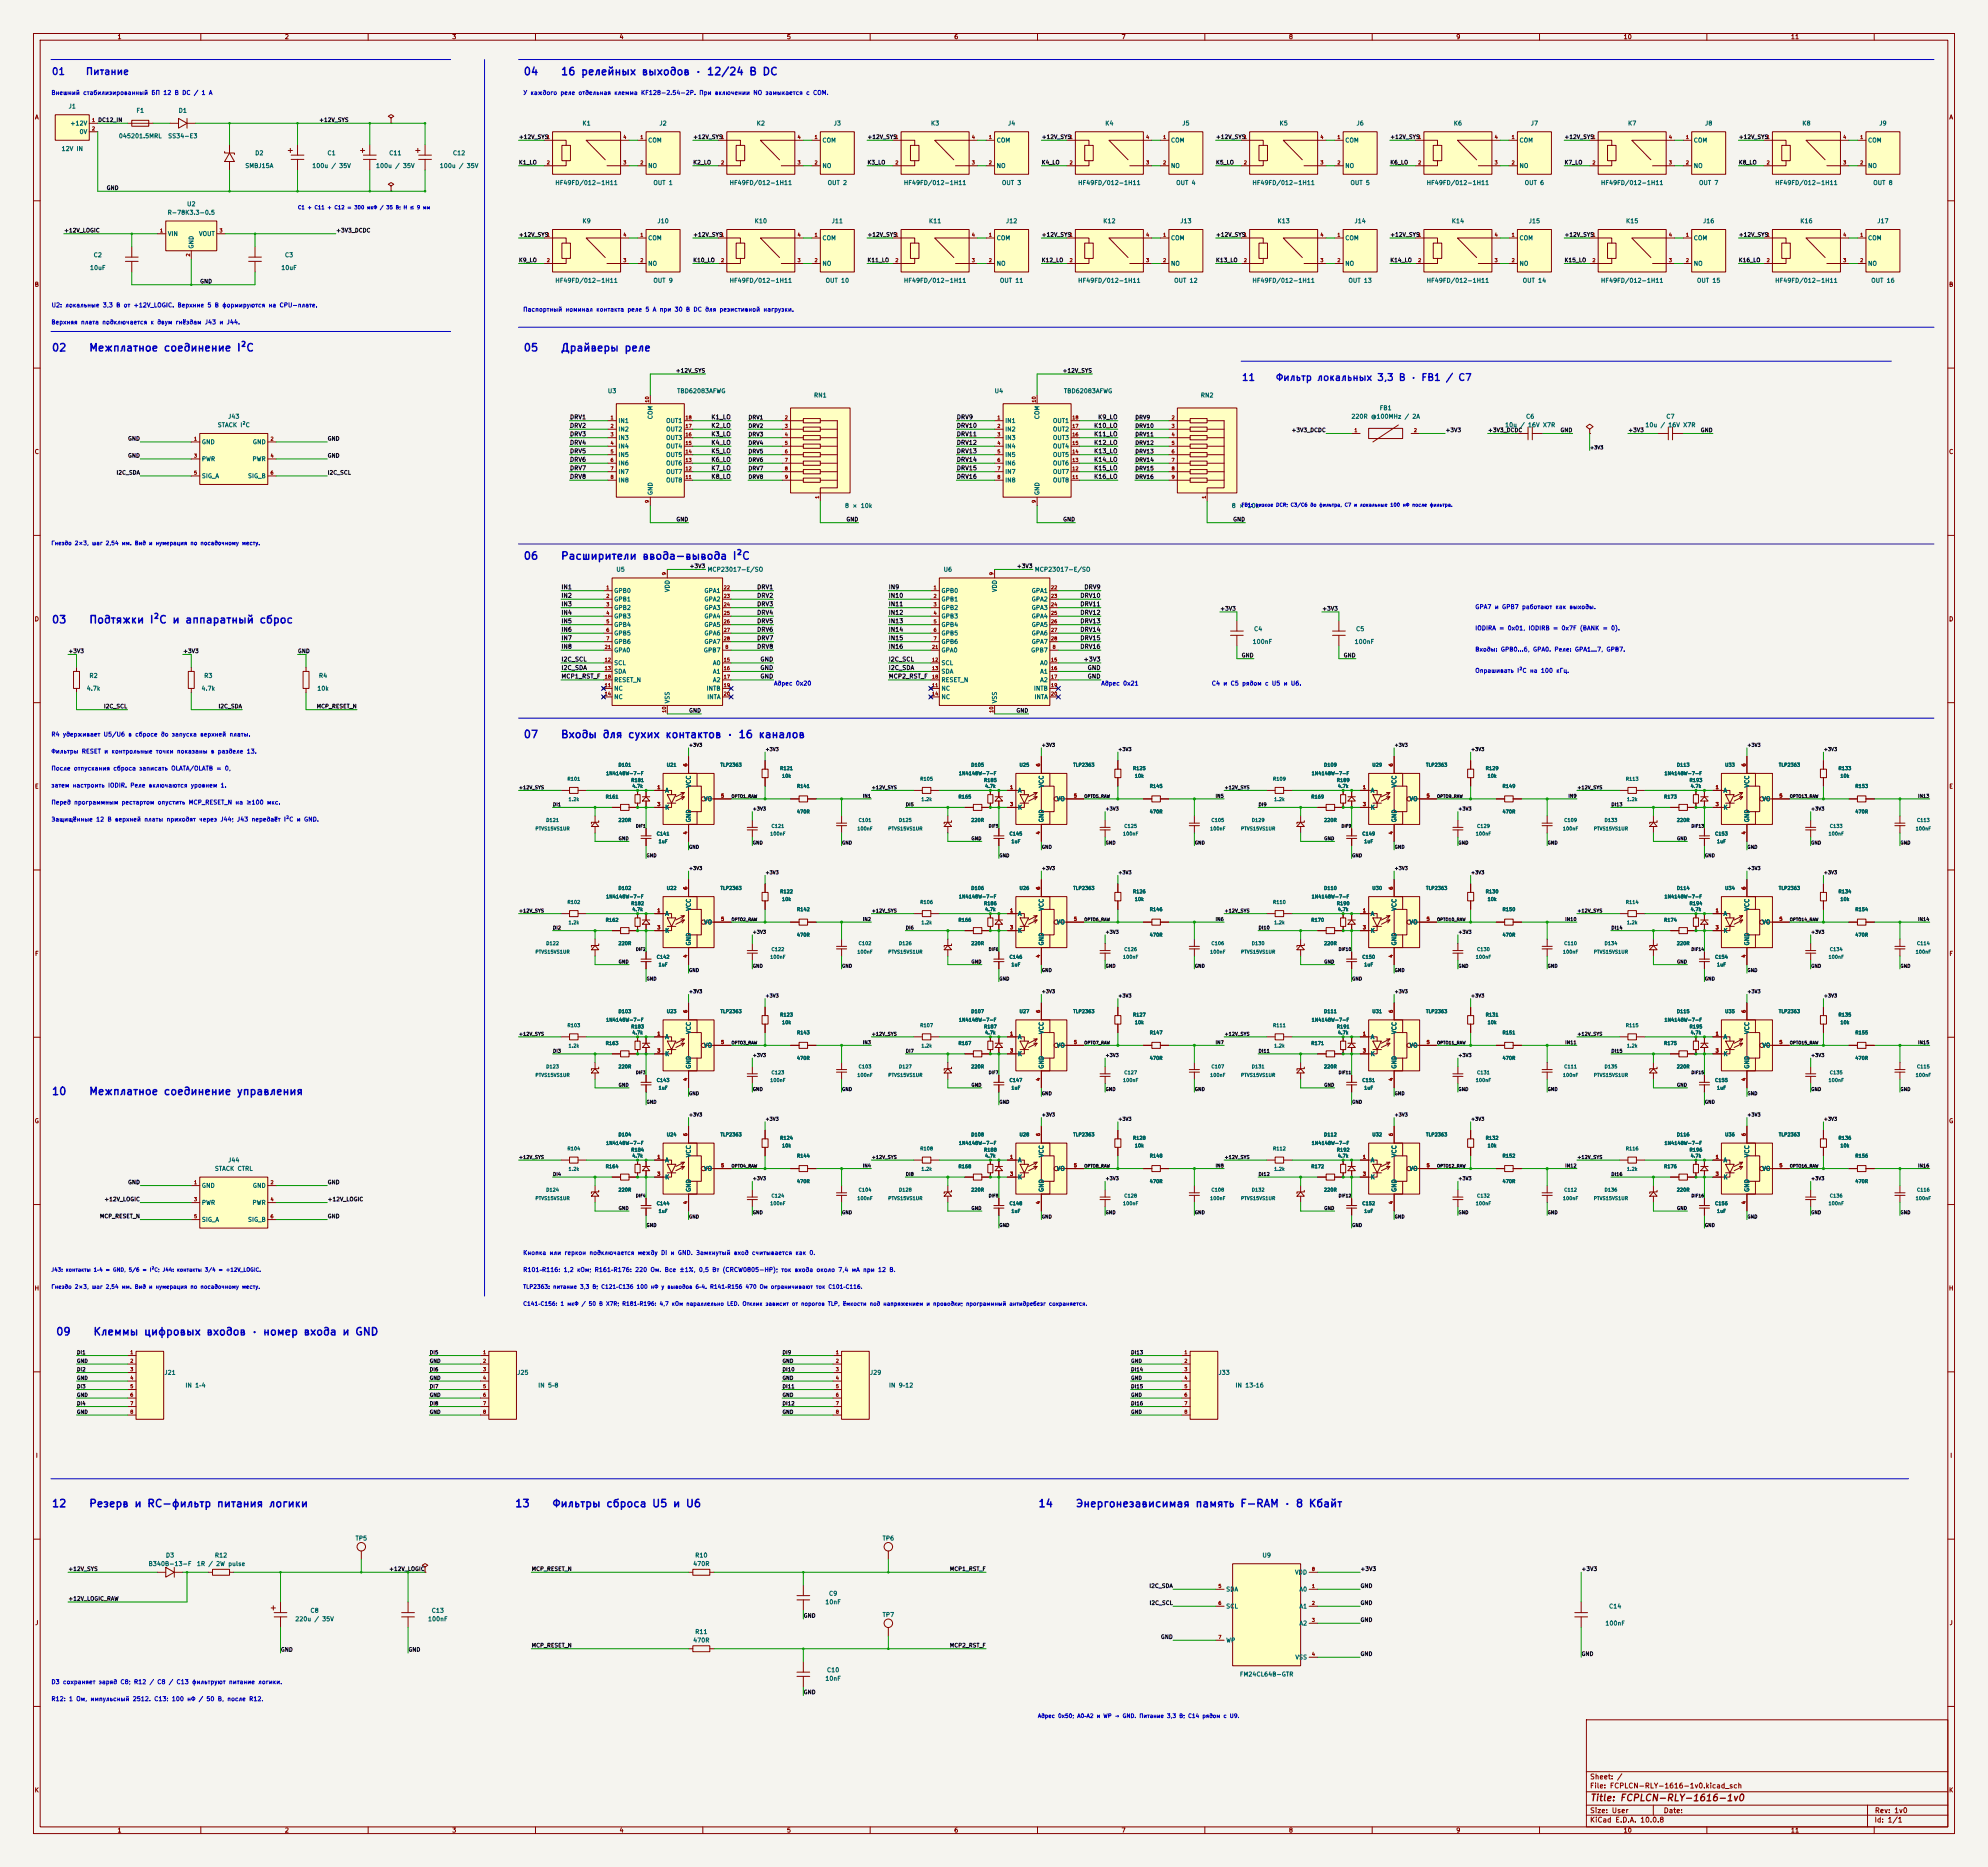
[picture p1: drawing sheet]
<svg xmlns="http://www.w3.org/2000/svg" width="594mm" height="558mm" viewBox="0 0 594 558" stroke-linecap="round" stroke-linejoin="round" font-family="sans-serif">
<defs><g id="words">
<g font-size="2.3" fill="#0000c2">
<text x="156.3" y="23">04</text>
<text x="167.4" y="23">16 релейных выходов · 12/24 В DC</text>
<text x="15.3" y="105.6">02</text>
<text x="26.5" y="105.6">Межплатное соединение I²C</text>
<text x="156.3" y="105.6">05</text>
<text x="167.4" y="105.6">Драйверы реле</text>
<text x="156.3" y="167.8">06</text>
<text x="167.4" y="167.8">Расширители ввода-вывода I²C</text>
<text x="15.3" y="186.9">03</text>
<text x="26.5" y="186.9">Подтяжки I²C и аппаратный сброс</text>
<text x="156.3" y="221.2">07</text>
<text x="167.4" y="221.2">Входы для сухих контактов · 16 каналов</text>
<text x="15.3" y="327.8">10</text>
<text x="26.5" y="327.8">Межплатное соединение управления</text>
<text x="16.6" y="399.7">09</text>
<text x="27.7" y="399.7">Клеммы цифровых входов · номер входа и GND</text>
<text x="15.3" y="451">12</text>
<text x="26.5" y="451">Резерв и RC-фильтр питания логики</text>
<text x="153.7" y="451">13</text>
<text x="164.9" y="451">Фильтры сброса U5 и U6</text>
<text x="310.1" y="451">14</text>
<text x="321.2" y="451">Энергонезависимая память F-RAM · 8 Кбайт</text>
</g>
<g font-size="2.1" fill="#0000c2">
<text x="15.3" y="22.9">01</text>
<text x="25.5" y="22.9">Питание</text>
<text x="370.9" y="114.3">11</text>
<text x="381.1" y="114.3">Фильтр локальных 3,3 В · FB1 / C7</text>
</g>
<text font-size="2" fill="#840000" x="475" y="538.8">Title: FCPLCN-RLY-1616-1v0</text>
<g font-size="1.5" fill="#840000">
<text x="475" y="532.2">Sheet: /</text>
<text x="475" y="534.9">File: FCPLCN-RLY-1616-1v0.kicad_sch</text>
<text x="475" y="545.1">KiCad E.D.A. 10.0.8</text>
<text x="475" y="542.3">Size: User</text>
<text x="497" y="542.3">Date:</text>
<text x="560" y="545.1">Id: 1/1</text>
<text x="560" y="542.2">Rev: 1v0</text>
</g>
<g font-size="1.3" fill="#840000">
<text x="35" y="12">1</text>
<text x="85" y="12">2</text>
<text x="135" y="12">3</text>
<text x="185" y="12">4</text>
<text x="235" y="12">5</text>
<text x="285" y="12">6</text>
<text x="335" y="12">7</text>
<text x="385" y="12">8</text>
<text x="435" y="12">9</text>
<text x="485" y="12">10</text>
<text x="535" y="12">11</text>
<text x="10.3" y="36">A</text>
<text x="582.3" y="36">A</text>
<text x="10.2" y="86">B</text>
<text x="582.2" y="86">B</text>
<text x="10.2" y="136">C</text>
<text x="582.2" y="136">C</text>
<text x="10.2" y="186">D</text>
<text x="582.2" y="186">D</text>
<text x="10.3" y="236">E</text>
<text x="582.3" y="236">E</text>
<text x="10.3" y="286">F</text>
<text x="582.3" y="286">F</text>
<text x="10.2" y="336">G</text>
<text x="582.2" y="336">G</text>
<text x="10.2" y="386">H</text>
<text x="582.2" y="386">H</text>
<text x="10.6" y="436">I</text>
<text x="582.6" y="436">I</text>
<text x="10.4" y="486">J</text>
<text x="582.4" y="486">J</text>
<text x="10.2" y="536">K</text>
<text x="582.2" y="536">K</text>
<text x="35" y="548">1</text>
<text x="85" y="548">2</text>
<text x="135" y="548">3</text>
<text x="185" y="548">4</text>
<text x="235" y="548">5</text>
<text x="285" y="548">6</text>
<text x="335" y="548">7</text>
<text x="385" y="548">8</text>
<text x="435" y="548">9</text>
<text x="485" y="548">10</text>
<text x="535" y="548">11</text>
</g>
<g font-size="1.3" fill="#0000c2">
<text x="15.2" y="28.7">Внешний стабилизированный БП 12 В DC / 1 А</text>
<text x="156.2" y="28.7">У каждого реле отдельная клемма KF128-2.54-2P. При включении NO замыкается с COM.</text>
<text x="15.3" y="92.2">U2: локальные 3,3 В от +12V_LOGIC. Верхние 5 В формируются на CPU-плате.</text>
<text x="156.2" y="93.4">Паспортный номинал контакта реле 5 А при 30 В DC для резистивной нагрузки.</text>
<text x="15.2" y="97.2">Верхняя плата подключается к двум гнёздам J43 и J44.</text>
<text x="440.7" y="182.3">GPA7 и GPB7 работают как выходы.</text>
<text x="440.7" y="188.7">IODIRA = 0x01, IODIRB = 0x7F (BANK = 0).</text>
<text x="440.7" y="195">Входы: GPB0…6, GPA0. Реле: GPA1…7, GPB7.</text>
<text x="440.7" y="201.4">Опрашивать I²C на 100 кГц.</text>
<text x="231.1" y="205.2">Адрес 0x20</text>
<text x="328.9" y="205.2">Адрес 0x21</text>
<text x="361.9" y="205.2">C4 и C5 рядом с U5 и U6.</text>
<text x="15.2" y="220.4">R4 удерживает U5/U6 в сбросе до запуска верхней платы.</text>
<text x="15.2" y="225.5">Фильтры RESET и контрольные точки показаны в разделе 13.</text>
<text x="15.2" y="230.6">После отпускания сброса записать OLATA/OLATB = 0,</text>
<text x="15.2" y="235.7">затем настроить IODIR. Реле включаются уровнем 1.</text>
<text x="15.2" y="245.8">Защищённые 12 В верхней платы приходят через J44; J43 передаёт I²C и GND.</text>
<text x="15.2" y="240.8">Перед программным рестартом опустить MCP_RESET_N на ≥100 мкс.</text>
<text x="156.2" y="375.4">Кнопка или геркон подключается между DI и GND. Замкнутый вход считывается как 0.</text>
<text x="156.2" y="380.5">R101–R116: 1,2 кОм; R161–R176: 220 Ом. Все ±1%, 0,5 Вт (CRCW0805-HP); ток входа около 7,4 мА при 12 В.</text>
<text x="15.2" y="503.6">D3 сохраняет заряд C8; R12 / C8 / C13 фильтруют питание логики.</text>
<text x="15.2" y="508.7">R12: 1 Ом, импульсный 2512. C13: 100 нФ / 50 В, после R12.</text>
</g>
<g font-size="1.3" fill="#006464">
<text x="20.4" y="32.7">J1</text>
<text x="40.6" y="34">F1</text>
<text x="53.2" y="34">D1</text>
<text x="20.9" y="37.8">+12V</text>
<text x="23.6" y="40.3">0V</text>
<text x="35.4" y="41.6">045201.5MRL</text>
<text x="50.1" y="41.6">SS34-E3</text>
<text x="173.9" y="37.8">K1</text>
<text x="196.9" y="37.8">J2</text>
<text x="226" y="37.8">K2</text>
<text x="249" y="37.8">J3</text>
<text x="278" y="37.8">K3</text>
<text x="301" y="37.8">J4</text>
<text x="330.1" y="37.8">K4</text>
<text x="353.1" y="37.8">J5</text>
<text x="382.2" y="37.8">K5</text>
<text x="405.2" y="37.8">J6</text>
<text x="434.2" y="37.8">K6</text>
<text x="457.3" y="37.8">J7</text>
<text x="486.3" y="37.8">K7</text>
<text x="509.3" y="37.8">J8</text>
<text x="538.4" y="37.8">K8</text>
<text x="561.4" y="37.8">J9</text>
<text x="18.3" y="45.4">12V IN</text>
<text x="76.1" y="46.7">D2</text>
<text x="97.7" y="46.7">C1</text>
<text x="116.1" y="46.7">C11</text>
<text x="135.2" y="46.7">C12</text>
<text x="193.5" y="42.9">COM</text>
<text x="245.6" y="42.9">COM</text>
<text x="297.7" y="42.9">COM</text>
<text x="349.7" y="42.9">COM</text>
<text x="401.8" y="42.9">COM</text>
<text x="453.9" y="42.9">COM</text>
<text x="505.9" y="42.9">COM</text>
<text x="558" y="42.9">COM</text>
<text x="73.1" y="50.5">SMBJ15A</text>
<text x="93.2" y="50.5">100u / 35V</text>
<text x="112.2" y="50.5">100u / 35V</text>
<text x="131.3" y="50.5">100u / 35V</text>
<text x="193.5" y="50.5">NO</text>
<text x="245.6" y="50.5">NO</text>
<text x="297.7" y="50.5">NO</text>
<text x="349.7" y="50.5">NO</text>
<text x="401.8" y="50.5">NO</text>
<text x="453.9" y="50.5">NO</text>
<text x="505.9" y="50.5">NO</text>
<text x="558" y="50.5">NO</text>
<text x="165.8" y="55.6">HF49FD/012-1H11</text>
<text x="195.1" y="55.6">OUT 1</text>
<text x="217.9" y="55.6">HF49FD/012-1H11</text>
<text x="247.2" y="55.6">OUT 2</text>
<text x="269.9" y="55.6">HF49FD/012-1H11</text>
<text x="299.2" y="55.6">OUT 3</text>
<text x="322" y="55.6">HF49FD/012-1H11</text>
<text x="351.3" y="55.6">OUT 4</text>
<text x="374.1" y="55.6">HF49FD/012-1H11</text>
<text x="403.4" y="55.6">OUT 5</text>
<text x="426.1" y="55.6">HF49FD/012-1H11</text>
<text x="455.4" y="55.6">OUT 6</text>
<text x="478.2" y="55.6">HF49FD/012-1H11</text>
<text x="507.5" y="55.6">OUT 7</text>
<text x="530.3" y="55.6">HF49FD/012-1H11</text>
<text x="559.6" y="55.6">OUT 8</text>
<text x="49.9" y="64.5">R-78K3.3-0.5</text>
<text x="55.8" y="61.9">U2</text>
<text x="50" y="70.8">VIN</text>
<text x="59.3" y="70.8">VOUT</text>
<text x="173.9" y="67">K9</text>
<text x="196.3" y="67">J10</text>
<text x="225.4" y="67">K10</text>
<text x="248.4" y="67">J11</text>
<text x="277.4" y="67">K11</text>
<text x="300.4" y="67">J12</text>
<text x="329.5" y="67">K12</text>
<text x="352.5" y="67">J13</text>
<text x="381.6" y="67">K13</text>
<text x="404.6" y="67">J14</text>
<text x="433.6" y="67">K14</text>
<text x="456.6" y="67">J15</text>
<text x="485.7" y="67">K15</text>
<text x="508.7" y="67">J16</text>
<text x="537.8" y="67">K16</text>
<text x="560.8" y="67">J17</text>
<text x="27.8" y="77.2">C2</text>
<text x="58.1" y="74.5" transform="rotate(-90 58.1 74.5)">GND</text>
<text x="85" y="77.2">C3</text>
<text x="193.5" y="72.1">COM</text>
<text x="245.6" y="72.1">COM</text>
<text x="297.7" y="72.1">COM</text>
<text x="349.7" y="72.1">COM</text>
<text x="401.8" y="72.1">COM</text>
<text x="453.9" y="72.1">COM</text>
<text x="505.9" y="72.1">COM</text>
<text x="558" y="72.1">COM</text>
<text x="26.8" y="81">10uF</text>
<text x="83.9" y="81">10uF</text>
<text x="193.5" y="79.7">NO</text>
<text x="245.6" y="79.7">NO</text>
<text x="297.7" y="79.7">NO</text>
<text x="349.7" y="79.7">NO</text>
<text x="401.8" y="79.7">NO</text>
<text x="453.9" y="79.7">NO</text>
<text x="505.9" y="79.7">NO</text>
<text x="558" y="79.7">NO</text>
<text x="165.8" y="84.8">HF49FD/012-1H11</text>
<text x="195.1" y="84.8">OUT 9</text>
<text x="217.9" y="84.8">HF49FD/012-1H11</text>
<text x="246.6" y="84.8">OUT 10</text>
<text x="269.9" y="84.8">HF49FD/012-1H11</text>
<text x="298.6" y="84.8">OUT 11</text>
<text x="322" y="84.8">HF49FD/012-1H11</text>
<text x="350.7" y="84.8">OUT 12</text>
<text x="374.1" y="84.8">HF49FD/012-1H11</text>
<text x="402.8" y="84.8">OUT 13</text>
<text x="426.1" y="84.8">HF49FD/012-1H11</text>
<text x="454.8" y="84.8">OUT 14</text>
<text x="478.2" y="84.8">HF49FD/012-1H11</text>
<text x="506.9" y="84.8">OUT 15</text>
<text x="530.3" y="84.8">HF49FD/012-1H11</text>
<text x="559" y="84.8">OUT 16</text>
<text x="181.5" y="117.8">U3</text>
<text x="202.2" y="117.8">TBD62083AFWG</text>
<text x="243.1" y="119.1">RN1</text>
<text x="297.1" y="117.8">U4</text>
<text x="317.8" y="117.8">TBD62083AFWG</text>
<text x="358.6" y="119.1">RN2</text>
<text x="68" y="125.4">J43</text>
<text x="195.3" y="125.4" transform="rotate(-90 195.3 125.4)">COM</text>
<text x="310.8" y="125.4" transform="rotate(-90 310.8 125.4)">COM</text>
<text x="403.6" y="125.4">220R @100MHz / 2A</text>
<text x="412.1" y="122.9">FB1</text>
<text x="455.8" y="125.4">C6</text>
<text x="497.7" y="125.4">C7</text>
<text x="64.9" y="128">STACK I²C</text>
<text x="184.6" y="126.7">IN1</text>
<text x="184.6" y="129.2">IN2</text>
<text x="184.6" y="131.8">IN3</text>
<text x="198.9" y="131.8">OUT3</text>
<text x="198.9" y="129.2">OUT2</text>
<text x="198.9" y="126.7">OUT1</text>
<text x="300.2" y="126.7">IN1</text>
<text x="300.2" y="129.2">IN2</text>
<text x="300.2" y="131.8">IN3</text>
<text x="314.5" y="131.8">OUT3</text>
<text x="314.5" y="129.2">OUT2</text>
<text x="314.5" y="126.7">OUT1</text>
<text x="449.6" y="128">10u / 16V X7R</text>
<text x="491.5" y="128">10u / 16V X7R</text>
<text x="60.2" y="133.1">GND</text>
<text x="75.4" y="133.1">GND</text>
<text x="184.6" y="134.3">IN4</text>
<text x="184.6" y="136.9">IN5</text>
<text x="198.9" y="136.9">OUT5</text>
<text x="198.9" y="134.3">OUT4</text>
<text x="300.2" y="134.3">IN4</text>
<text x="300.2" y="136.9">IN5</text>
<text x="314.5" y="136.9">OUT5</text>
<text x="314.5" y="134.3">OUT4</text>
<text x="60.2" y="138.1">PWR</text>
<text x="60.2" y="143.2">SIG_A</text>
<text x="74" y="143.2">SIG_B</text>
<text x="75.3" y="138.1">PWR</text>
<text x="184.6" y="139.4">IN6</text>
<text x="184.6" y="141.9">IN7</text>
<text x="198.9" y="141.9">OUT7</text>
<text x="198.9" y="139.4">OUT6</text>
<text x="300.2" y="139.4">IN6</text>
<text x="300.2" y="141.9">IN7</text>
<text x="314.5" y="141.9">OUT7</text>
<text x="314.5" y="139.4">OUT6</text>
<text x="184.6" y="144.5">IN8</text>
<text x="195.3" y="148.1" transform="rotate(-90 195.3 148.1)">GND</text>
<text x="198.9" y="144.5">OUT8</text>
<text x="300.2" y="144.5">IN8</text>
<text x="310.8" y="148.1" transform="rotate(-90 310.8 148.1)">GND</text>
<text x="314.5" y="144.5">OUT8</text>
<text x="252.3" y="152.1">8 × 10k</text>
<text x="367.9" y="152.1">8 × 10k</text>
<text x="184" y="171.2">U5</text>
<text x="211.3" y="171.2">MCP23017-E/SO</text>
<text x="281.8" y="171.2">U6</text>
<text x="309.1" y="171.2">MCP23017-E/SO</text>
<text x="183.4" y="177.5">GPB0</text>
<text x="200.4" y="177.1" transform="rotate(-90 200.4 177.1)">VDD</text>
<text x="210.3" y="177.5">GPA1</text>
<text x="281.2" y="177.5">GPB0</text>
<text x="298.1" y="177.1" transform="rotate(-90 298.1 177.1)">VDD</text>
<text x="308.1" y="177.5">GPA1</text>
<text x="183.4" y="180">GPB1</text>
<text x="183.4" y="182.6">GPB2</text>
<text x="183.4" y="185.1">GPB3</text>
<text x="210.3" y="180">GPA2</text>
<text x="210.3" y="182.6">GPA3</text>
<text x="210.3" y="185.1">GPA4</text>
<text x="281.2" y="180">GPB1</text>
<text x="281.2" y="182.6">GPB2</text>
<text x="281.2" y="185.1">GPB3</text>
<text x="308.1" y="180">GPA2</text>
<text x="308.1" y="182.6">GPA3</text>
<text x="308.1" y="185.1">GPA4</text>
<text x="183.4" y="187.7">GPB4</text>
<text x="183.4" y="190.2">GPB5</text>
<text x="210.3" y="187.7">GPA5</text>
<text x="210.3" y="190.2">GPA6</text>
<text x="281.2" y="187.7">GPB4</text>
<text x="281.2" y="190.2">GPB5</text>
<text x="308.1" y="187.7">GPA5</text>
<text x="308.1" y="190.2">GPA6</text>
<text x="374.6" y="188.9">C4</text>
<text x="405" y="188.9">C5</text>
<text x="183.4" y="192.7">GPB6</text>
<text x="183.4" y="195.3">GPA0</text>
<text x="210.1" y="195.3">GPB7</text>
<text x="210.3" y="192.7">GPA7</text>
<text x="281.2" y="192.7">GPB6</text>
<text x="281.2" y="195.3">GPA0</text>
<text x="307.9" y="195.3">GPB7</text>
<text x="308.1" y="192.7">GPA7</text>
<text x="374.1" y="192.7">100nF</text>
<text x="404.6" y="192.7">100nF</text>
<text x="26.6" y="202.9">R2</text>
<text x="60.9" y="202.9">R3</text>
<text x="95.2" y="202.9">R4</text>
<text x="183.4" y="199.1">SCL</text>
<text x="183.4" y="201.6">SDA</text>
<text x="212.9" y="199.1">A0</text>
<text x="212.9" y="201.6">A1</text>
<text x="281.2" y="199.1">SCL</text>
<text x="281.2" y="201.6">SDA</text>
<text x="310.7" y="199.1">A0</text>
<text x="310.7" y="201.6">A1</text>
<text x="25.8" y="206.7">4.7k</text>
<text x="60.1" y="206.7">4.7k</text>
<text x="94.7" y="206.7">10k</text>
<text x="183.4" y="206.7">NC</text>
<text x="183.4" y="209.3">NC</text>
<text x="183.4" y="204.2">RESET_N</text>
<text x="211" y="206.7">INTB</text>
<text x="211.2" y="209.3">INTA</text>
<text x="212.9" y="204.2">A2</text>
<text x="281.2" y="206.7">NC</text>
<text x="281.2" y="209.3">NC</text>
<text x="281.2" y="204.2">RESET_N</text>
<text x="308.8" y="206.7">INTB</text>
<text x="309" y="209.3">INTA</text>
<text x="310.7" y="204.2">A2</text>
<text x="200.4" y="210.4" transform="rotate(-90 200.4 210.4)">VSS</text>
<text x="298.1" y="210.4" transform="rotate(-90 298.1 210.4)">VSS</text>
<text x="198.6" y="237.2">A</text>
<text x="206.7" y="235.5" transform="rotate(-90 206.7 235.5)">VCC</text>
<text x="210.2" y="239.7">VO</text>
<text x="304" y="237.2">A</text>
<text x="312.1" y="235.5" transform="rotate(-90 312.1 235.5)">VCC</text>
<text x="315.6" y="239.7">VO</text>
<text x="409.4" y="237.2">A</text>
<text x="417.5" y="235.5" transform="rotate(-90 417.5 235.5)">VCC</text>
<text x="421" y="239.7">VO</text>
<text x="514.8" y="237.2">A</text>
<text x="522.9" y="235.5" transform="rotate(-90 522.9 235.5)">VCC</text>
<text x="526.4" y="239.7">VO</text>
<text x="198.6" y="242.3">K</text>
<text x="206.7" y="245.9" transform="rotate(-90 206.7 245.9)">GND</text>
<text x="304" y="242.3">K</text>
<text x="312.1" y="245.9" transform="rotate(-90 312.1 245.9)">GND</text>
<text x="409.4" y="242.3">K</text>
<text x="417.5" y="245.9" transform="rotate(-90 417.5 245.9)">GND</text>
<text x="514.8" y="242.3">K</text>
<text x="522.9" y="245.9" transform="rotate(-90 522.9 245.9)">GND</text>
<text x="198.6" y="274">A</text>
<text x="206.7" y="272.3" transform="rotate(-90 206.7 272.3)">VCC</text>
<text x="304" y="274">A</text>
<text x="312.1" y="272.3" transform="rotate(-90 312.1 272.3)">VCC</text>
<text x="409.4" y="274">A</text>
<text x="417.5" y="272.3" transform="rotate(-90 417.5 272.3)">VCC</text>
<text x="514.8" y="274">A</text>
<text x="522.9" y="272.3" transform="rotate(-90 522.9 272.3)">VCC</text>
<text x="198.6" y="279.1">K</text>
<text x="210.2" y="276.6">VO</text>
<text x="304" y="279.1">K</text>
<text x="315.6" y="276.6">VO</text>
<text x="409.4" y="279.1">K</text>
<text x="421" y="276.6">VO</text>
<text x="514.8" y="279.1">K</text>
<text x="526.4" y="276.6">VO</text>
<text x="206.7" y="282.7" transform="rotate(-90 206.7 282.7)">GND</text>
<text x="312.1" y="282.7" transform="rotate(-90 312.1 282.7)">GND</text>
<text x="417.5" y="282.7" transform="rotate(-90 417.5 282.7)">GND</text>
<text x="522.9" y="282.7" transform="rotate(-90 522.9 282.7)">GND</text>
<text x="198.6" y="310.9">A</text>
<text x="206.7" y="309.2" transform="rotate(-90 206.7 309.2)">VCC</text>
<text x="304" y="310.9">A</text>
<text x="312.1" y="309.2" transform="rotate(-90 312.1 309.2)">VCC</text>
<text x="409.4" y="310.9">A</text>
<text x="417.5" y="309.2" transform="rotate(-90 417.5 309.2)">VCC</text>
<text x="514.8" y="310.9">A</text>
<text x="522.9" y="309.2" transform="rotate(-90 522.9 309.2)">VCC</text>
<text x="198.6" y="315.9">K</text>
<text x="210.2" y="313.4">VO</text>
<text x="304" y="315.9">K</text>
<text x="315.6" y="313.4">VO</text>
<text x="409.4" y="315.9">K</text>
<text x="421" y="313.4">VO</text>
<text x="514.8" y="315.9">K</text>
<text x="526.4" y="313.4">VO</text>
<text x="206.7" y="319.6" transform="rotate(-90 206.7 319.6)">GND</text>
<text x="312.1" y="319.6" transform="rotate(-90 312.1 319.6)">GND</text>
<text x="417.5" y="319.6" transform="rotate(-90 417.5 319.6)">GND</text>
<text x="522.9" y="319.6" transform="rotate(-90 522.9 319.6)">GND</text>
<text x="68" y="347.7">J44</text>
<text x="198.6" y="347.7">A</text>
<text x="206.7" y="346" transform="rotate(-90 206.7 346)">VCC</text>
<text x="304" y="347.7">A</text>
<text x="312.1" y="346" transform="rotate(-90 312.1 346)">VCC</text>
<text x="409.4" y="347.7">A</text>
<text x="417.5" y="346" transform="rotate(-90 417.5 346)">VCC</text>
<text x="514.8" y="347.7">A</text>
<text x="522.9" y="346" transform="rotate(-90 522.9 346)">VCC</text>
<text x="64.1" y="350.2">STACK CTRL</text>
<text x="198.6" y="352.8">K</text>
<text x="210.2" y="350.2">VO</text>
<text x="304" y="352.8">K</text>
<text x="315.6" y="350.2">VO</text>
<text x="409.4" y="352.8">K</text>
<text x="421" y="350.2">VO</text>
<text x="514.8" y="352.8">K</text>
<text x="526.4" y="350.2">VO</text>
<text x="60.2" y="355.3">GND</text>
<text x="75.4" y="355.3">GND</text>
<text x="206.7" y="356.4" transform="rotate(-90 206.7 356.4)">GND</text>
<text x="312.1" y="356.4" transform="rotate(-90 312.1 356.4)">GND</text>
<text x="417.5" y="356.4" transform="rotate(-90 417.5 356.4)">GND</text>
<text x="522.9" y="356.4" transform="rotate(-90 522.9 356.4)">GND</text>
<text x="60.2" y="360.4">PWR</text>
<text x="60.2" y="365.5">SIG_A</text>
<text x="74" y="365.5">SIG_B</text>
<text x="75.3" y="360.4">PWR</text>
<text x="49" y="411.2">J21</text>
<text x="154.4" y="411.2">J25</text>
<text x="259.8" y="411.2">J29</text>
<text x="363.9" y="411.2">J33</text>
<text x="55.3" y="415">IN 1–4</text>
<text x="160.7" y="415">IN 5–8</text>
<text x="265.5" y="415">IN 9–12</text>
<text x="369" y="415">IN 13–16</text>
<text x="106.1" y="460.7">TP5</text>
<text x="263.6" y="460.7">TP6</text>
<text x="49.4" y="465.8">D3</text>
<text x="64.1" y="465.8">R12</text>
<text x="207.6" y="465.8">R10</text>
<text x="377.1" y="465.8">U9</text>
<text x="44.3" y="468.3">B340B-13-F</text>
<text x="58.7" y="468.3">1R / 2W pulse</text>
<text x="207" y="468.3">470R</text>
<text x="386.8" y="470.9">VDD</text>
<text x="246.5" y="479.8">10nF</text>
<text x="247.6" y="477.2">C9</text>
<text x="366.2" y="476">SDA</text>
<text x="388.1" y="476">A0</text>
<text x="88.1" y="484.8">220u / 35V</text>
<text x="92.6" y="482.3">C8</text>
<text x="127.7" y="484.8">100nF</text>
<text x="128.8" y="482.3">C13</text>
<text x="263.6" y="483.6">TP7</text>
<text x="366.2" y="481">SCL</text>
<text x="388.1" y="481">A1</text>
<text x="480.6" y="481">C14</text>
<text x="207" y="491.2">470R</text>
<text x="207.6" y="488.7">R11</text>
<text x="366.2" y="491.2">WP</text>
<text x="388.1" y="486.1">A2</text>
<text x="479.5" y="486.1">100nF</text>
<text x="386.9" y="496.3">VSS</text>
<text x="246.5" y="502.6">10nF</text>
<text x="246.9" y="500.1">C10</text>
<text x="370.3" y="501.4">FM24CL64B-GTR</text>
</g>
<g font-size="1.3" fill="#0f0f0f">
<text x="170.2" y="125.6">DRV1</text>
<text x="212.4" y="125.6">K1_LO</text>
<text x="285.7" y="125.6">DRV9</text>
<text x="328" y="125.6">K9_LO</text>
<text x="170.2" y="130.7">DRV3</text>
<text x="170.2" y="128.2">DRV2</text>
<text x="212.4" y="130.7">K3_LO</text>
<text x="212.4" y="128.2">K2_LO</text>
<text x="285.7" y="130.7">DRV11</text>
<text x="285.7" y="128.2">DRV10</text>
<text x="326.8" y="130.7">K11_LO</text>
<text x="326.8" y="128.2">K10_LO</text>
<text x="170.2" y="135.8">DRV5</text>
<text x="170.2" y="133.2">DRV4</text>
<text x="212.4" y="135.8">K5_LO</text>
<text x="212.4" y="133.2">K4_LO</text>
<text x="285.7" y="133.2">DRV12</text>
<text x="285.7" y="135.8">DRV13</text>
<text x="326.8" y="135.8">K13_LO</text>
<text x="326.8" y="133.2">K12_LO</text>
<text x="170.2" y="143.4">DRV8</text>
<text x="170.2" y="140.9">DRV7</text>
<text x="170.2" y="138.3">DRV6</text>
<text x="212.4" y="143.4">K8_LO</text>
<text x="212.4" y="140.9">K7_LO</text>
<text x="212.4" y="138.3">K6_LO</text>
<text x="285.7" y="143.4">DRV16</text>
<text x="285.7" y="140.9">DRV15</text>
<text x="285.7" y="138.3">DRV14</text>
<text x="326.8" y="138.3">K14_LO</text>
<text x="326.8" y="143.4">K16_LO</text>
<text x="326.8" y="140.9">K15_LO</text>
<text x="167.6" y="179">IN2</text>
<text x="167.6" y="176.4">IN1</text>
<text x="226.1" y="179">DRV2</text>
<text x="226.1" y="176.4">DRV1</text>
<text x="265.4" y="179">IN10</text>
<text x="265.4" y="176.4">IN9</text>
<text x="322.7" y="179">DRV10</text>
<text x="323.9" y="176.4">DRV9</text>
<text x="167.6" y="184">IN4</text>
<text x="167.6" y="181.5">IN3</text>
<text x="226.1" y="184">DRV4</text>
<text x="226.1" y="181.5">DRV3</text>
<text x="265.4" y="184">IN12</text>
<text x="265.4" y="181.5">IN11</text>
<text x="322.7" y="181.5">DRV11</text>
<text x="322.7" y="184">DRV12</text>
<text x="167.6" y="191.7">IN7</text>
<text x="167.6" y="189.1">IN6</text>
<text x="167.6" y="186.6">IN5</text>
<text x="226.1" y="186.6">DRV5</text>
<text x="226.1" y="191.7">DRV7</text>
<text x="226.1" y="189.1">DRV6</text>
<text x="265.4" y="191.7">IN15</text>
<text x="265.4" y="189.1">IN14</text>
<text x="265.4" y="186.6">IN13</text>
<text x="322.7" y="186.6">DRV13</text>
<text x="322.7" y="189.1">DRV14</text>
<text x="322.7" y="191.7">DRV15</text>
<text x="167.6" y="194.2">IN8</text>
<text x="226.1" y="194.2">DRV8</text>
<text x="265.4" y="194.2">IN16</text>
<text x="322.7" y="194.2">DRV16</text>
<text x="167.6" y="203.1">MCP1_RST_F</text>
<text x="167.6" y="200.5">I2C_SDA</text>
<text x="167.6" y="198">I2C_SCL</text>
<text x="227" y="203.1">GND</text>
<text x="227" y="200.5">GND</text>
<text x="227" y="198">GND</text>
<text x="265.4" y="203.1">MCP2_RST_F</text>
<text x="265.4" y="198">I2C_SCL</text>
<text x="265.4" y="200.5">I2C_SDA</text>
<text x="323.6" y="198">+3V3</text>
<text x="324.8" y="200.5">GND</text>
<text x="324.8" y="203.1">GND</text>
</g>
<g font-size="1.2" fill="#0f0f0f">
<text x="29.2" y="36.7">DC12_IN</text>
<text x="95.2" y="36.7">+12V_SYS</text>
<text x="154.9" y="41.8">+12V_SYS</text>
<text x="207" y="41.8">+12V_SYS</text>
<text x="259.1" y="41.8">+12V_SYS</text>
<text x="311.1" y="41.8">+12V_SYS</text>
<text x="363.2" y="41.8">+12V_SYS</text>
<text x="415.3" y="41.8">+12V_SYS</text>
<text x="467.3" y="41.8">+12V_SYS</text>
<text x="519.4" y="41.8">+12V_SYS</text>
<text x="154.9" y="49.4">K1_LO</text>
<text x="207" y="49.4">K2_LO</text>
<text x="259.1" y="49.4">K3_LO</text>
<text x="311.1" y="49.4">K4_LO</text>
<text x="363.2" y="49.4">K5_LO</text>
<text x="415.3" y="49.4">K6_LO</text>
<text x="467.3" y="49.4">K7_LO</text>
<text x="519.4" y="49.4">K8_LO</text>
<text x="31.7" y="57">GND</text>
<text x="19" y="69.7">+12V_LOGIC</text>
<text x="100.3" y="69.7">+3V3_DCDC</text>
<text x="154.9" y="71">+12V_SYS</text>
<text x="207" y="71">+12V_SYS</text>
<text x="259.1" y="71">+12V_SYS</text>
<text x="311.1" y="71">+12V_SYS</text>
<text x="363.2" y="71">+12V_SYS</text>
<text x="415.3" y="71">+12V_SYS</text>
<text x="467.3" y="71">+12V_SYS</text>
<text x="519.4" y="71">+12V_SYS</text>
<text x="154.9" y="78.6">K9_LO</text>
<text x="207" y="78.6">K10_LO</text>
<text x="259.1" y="78.6">K11_LO</text>
<text x="311.1" y="78.6">K12_LO</text>
<text x="363.2" y="78.6">K13_LO</text>
<text x="415.3" y="78.6">K14_LO</text>
<text x="467.3" y="78.6">K15_LO</text>
<text x="519.4" y="78.6">K16_LO</text>
<text x="59.7" y="85">GND</text>
<text x="201.8" y="111.7">+12V_SYS</text>
<text x="317.4" y="111.7">+12V_SYS</text>
<text x="223.5" y="125.6">DRV1</text>
<text x="339.1" y="125.6">DRV9</text>
<text x="38.1" y="132">GND</text>
<text x="97.8" y="132">GND</text>
<text x="223.5" y="130.7">DRV3</text>
<text x="223.5" y="128.2">DRV2</text>
<text x="339.1" y="130.7">DRV11</text>
<text x="339.1" y="128.2">DRV10</text>
<text x="385.8" y="129.4">+3V3_DCDC</text>
<text x="431.8" y="129.4">+3V3</text>
<text x="444.5" y="129.4">+3V3_DCDC</text>
<text x="466.1" y="129.4">GND</text>
<text x="486.4" y="129.4">+3V3</text>
<text x="508" y="129.4">GND</text>
<text x="38.1" y="137.1">GND</text>
<text x="97.8" y="137.1">GND</text>
<text x="223.5" y="135.8">DRV5</text>
<text x="223.5" y="133.2">DRV4</text>
<text x="339.1" y="135.8">DRV13</text>
<text x="339.1" y="133.2">DRV12</text>
<text x="34.7" y="142.1">I2C_SDA</text>
<text x="97.8" y="142.1">I2C_SCL</text>
<text x="223.5" y="143.4">DRV8</text>
<text x="223.5" y="140.9">DRV7</text>
<text x="223.5" y="138.3">DRV6</text>
<text x="339.1" y="138.3">DRV14</text>
<text x="339.1" y="140.9">DRV15</text>
<text x="339.1" y="143.4">DRV16</text>
<text x="202" y="156.1">GND</text>
<text x="252.8" y="156.1">GND</text>
<text x="317.5" y="156.1">GND</text>
<text x="368.3" y="156.1">GND</text>
<text x="205.9" y="170.1">+3V3</text>
<text x="303.7" y="170.1">+3V3</text>
<text x="364.5" y="182.8">+3V3</text>
<text x="395" y="182.8">+3V3</text>
<text x="20.3" y="195.5">+3V3</text>
<text x="54.6" y="195.5">+3V3</text>
<text x="88.9" y="195.5">GND</text>
<text x="370.9" y="196.7">GND</text>
<text x="401.3" y="196.7">GND</text>
<text x="30.9" y="212">I2C_SCL</text>
<text x="65.2" y="212">I2C_SDA</text>
<text x="94.5" y="212">MCP_RESET_N</text>
<text x="205.8" y="213.3">GND</text>
<text x="303.6" y="213.3">GND</text>
<text x="31.1" y="359.3">+12V_LOGIC</text>
<text x="38.1" y="354.2">GND</text>
<text x="97.8" y="359.3">+12V_LOGIC</text>
<text x="97.8" y="354.2">GND</text>
<text x="29.7" y="364.4">MCP_RESET_N</text>
<text x="97.8" y="364.4">GND</text>
<text x="20.3" y="469.8">+12V_SYS</text>
<text x="116.1" y="469.8">+12V_LOGIC</text>
<text x="158.7" y="469.8">MCP_RESET_N</text>
<text x="283.7" y="469.8">MCP1_RST_F</text>
<text x="406.4" y="469.8">+3V3</text>
<text x="472.4" y="469.8">+3V3</text>
<text x="20.3" y="478.7">+12V_LOGIC_RAW</text>
<text x="343.3" y="474.9">I2C_SDA</text>
<text x="343.3" y="480">I2C_SCL</text>
<text x="406.4" y="480">GND</text>
<text x="406.4" y="474.9">GND</text>
<text x="240" y="483.8">GND</text>
<text x="406.4" y="485">GND</text>
<text x="346.7" y="490.1">GND</text>
<text x="83.8" y="493.9">GND</text>
<text x="121.9" y="493.9">GND</text>
<text x="158.7" y="492.7">MCP_RESET_N</text>
<text x="283.7" y="492.7">MCP2_RST_F</text>
<text x="406.4" y="495.2">GND</text>
<text x="472.4" y="495.2">GND</text>
<text x="240" y="506.6">GND</text>
</g>
<g font-size="1.2" fill="#0000c2">
<text x="15.2" y="163.2">Гнездо 2×3, шаг 2,54 мм. Вид и нумерация по посадочному месту.</text>
<text x="15.2" y="385.5">Гнездо 2×3, шаг 2,54 мм. Вид и нумерация по посадочному месту.</text>
<text x="156.2" y="385.5">TLP2363: питание 3,3 В; C121–C136 100 нФ у выводов 6–4. R141–R156 470 Ом ограничивают ток C101–C116.</text>
<text x="156.2" y="390.5">C141–C156: 1 мкФ / 50 В X7R; R181–R196: 4,7 кОм параллельно LED. Отклик зависит от порогов TLP, ёмкости под напряжением и проводки; программный антидребезг сохраняется.</text>
<text x="310" y="513.7">Адрес 0x50; A0–A2 и WP → GND. Питание 3,3 В; C14 рядом с U9.</text>
</g>
<g font-size="1.1" fill="#0000c2">
<text x="88.9" y="62.8">C1 + C11 + C12 = 300 мкФ / 35 В; H ≤ 9 мм</text>
<text x="15.2" y="380.3">J43: контакты 1–4 = GND, 5/6 = I²C; J44: контакты 3/4 = +12V_LOGIC.</text>
</g>
<g font-size="1.1" fill="#0f0f0f">
<text x="22.9" y="405">DI1</text>
<text x="22.9" y="407.6">GND</text>
<text x="128.3" y="407.6">GND</text>
<text x="128.3" y="405">DI5</text>
<text x="233.7" y="407.6">GND</text>
<text x="233.7" y="405">DI9</text>
<text x="337.8" y="407.6">GND</text>
<text x="337.8" y="405">DI13</text>
<text x="22.9" y="412.7">GND</text>
<text x="22.9" y="410.1">DI2</text>
<text x="128.3" y="412.7">GND</text>
<text x="128.3" y="410.1">DI6</text>
<text x="233.7" y="412.7">GND</text>
<text x="233.7" y="410.1">DI10</text>
<text x="337.8" y="412.7">GND</text>
<text x="337.8" y="410.1">DI14</text>
<text x="22.9" y="415.2">DI3</text>
<text x="22.9" y="417.7">GND</text>
<text x="128.3" y="415.2">DI7</text>
<text x="128.3" y="417.7">GND</text>
<text x="233.7" y="417.7">GND</text>
<text x="233.7" y="415.2">DI11</text>
<text x="337.8" y="417.7">GND</text>
<text x="337.8" y="415.2">DI15</text>
<text x="22.9" y="422.8">GND</text>
<text x="22.9" y="420.3">DI4</text>
<text x="128.3" y="422.8">GND</text>
<text x="128.3" y="420.3">DI8</text>
<text x="233.7" y="420.3">DI12</text>
<text x="233.7" y="422.8">GND</text>
<text x="337.8" y="422.8">GND</text>
<text x="337.8" y="420.3">DI16</text>
</g>
<g font-size="1" fill="#a90000">
<text x="27.4" y="36.7">1</text>
<text x="27.4" y="39.2">2</text>
<text x="163.3" y="41.7">1</text>
<text x="186.1" y="41.7">4</text>
<text x="191.2" y="41.7">1</text>
<text x="215.3" y="41.7">1</text>
<text x="238.2" y="41.7">4</text>
<text x="243.3" y="41.7">1</text>
<text x="267.4" y="41.7">1</text>
<text x="290.3" y="41.7">4</text>
<text x="295.3" y="41.7">1</text>
<text x="319.5" y="41.7">1</text>
<text x="342.3" y="41.7">4</text>
<text x="347.4" y="41.7">1</text>
<text x="371.5" y="41.7">1</text>
<text x="394.4" y="41.7">4</text>
<text x="399.5" y="41.7">1</text>
<text x="423.6" y="41.7">1</text>
<text x="446.5" y="41.7">4</text>
<text x="451.5" y="41.7">1</text>
<text x="475.7" y="41.7">1</text>
<text x="498.5" y="41.7">4</text>
<text x="503.6" y="41.7">1</text>
<text x="527.7" y="41.7">1</text>
<text x="550.6" y="41.7">4</text>
<text x="555.7" y="41.7">1</text>
<text x="163.3" y="49.4">2</text>
<text x="186.1" y="49.4">3</text>
<text x="191.2" y="49.4">2</text>
<text x="215.3" y="49.4">2</text>
<text x="238.2" y="49.4">3</text>
<text x="243.3" y="49.4">2</text>
<text x="267.4" y="49.4">2</text>
<text x="290.3" y="49.4">3</text>
<text x="295.3" y="49.4">2</text>
<text x="319.5" y="49.4">2</text>
<text x="342.3" y="49.4">3</text>
<text x="347.4" y="49.4">2</text>
<text x="371.5" y="49.4">2</text>
<text x="394.4" y="49.4">3</text>
<text x="399.5" y="49.4">2</text>
<text x="423.6" y="49.4">2</text>
<text x="446.5" y="49.4">3</text>
<text x="451.5" y="49.4">2</text>
<text x="475.7" y="49.4">2</text>
<text x="498.5" y="49.4">3</text>
<text x="503.6" y="49.4">2</text>
<text x="527.7" y="49.4">2</text>
<text x="550.6" y="49.4">3</text>
<text x="555.7" y="49.4">2</text>
<text x="47.7" y="69.7">1</text>
<text x="65.5" y="69.7">3</text>
<text x="163.3" y="70.9">1</text>
<text x="186.1" y="70.9">4</text>
<text x="191.2" y="70.9">1</text>
<text x="215.3" y="70.9">1</text>
<text x="238.2" y="70.9">4</text>
<text x="243.3" y="70.9">1</text>
<text x="267.4" y="70.9">1</text>
<text x="290.3" y="70.9">4</text>
<text x="295.3" y="70.9">1</text>
<text x="319.5" y="70.9">1</text>
<text x="342.3" y="70.9">4</text>
<text x="347.4" y="70.9">1</text>
<text x="371.5" y="70.9">1</text>
<text x="394.4" y="70.9">4</text>
<text x="399.5" y="70.9">1</text>
<text x="423.6" y="70.9">1</text>
<text x="446.5" y="70.9">4</text>
<text x="451.5" y="70.9">1</text>
<text x="475.7" y="70.9">1</text>
<text x="498.5" y="70.9">4</text>
<text x="503.6" y="70.9">1</text>
<text x="527.7" y="70.9">1</text>
<text x="550.6" y="70.9">4</text>
<text x="555.7" y="70.9">1</text>
<text x="57" y="76.8" transform="rotate(-90 57 76.8)">2</text>
<text x="163.3" y="78.6">2</text>
<text x="186.1" y="78.6">3</text>
<text x="191.2" y="78.6">2</text>
<text x="215.3" y="78.6">2</text>
<text x="238.2" y="78.6">3</text>
<text x="243.3" y="78.6">2</text>
<text x="267.4" y="78.6">2</text>
<text x="290.3" y="78.6">3</text>
<text x="295.3" y="78.6">2</text>
<text x="319.5" y="78.6">2</text>
<text x="342.3" y="78.6">3</text>
<text x="347.4" y="78.6">2</text>
<text x="371.5" y="78.6">2</text>
<text x="394.4" y="78.6">3</text>
<text x="399.5" y="78.6">2</text>
<text x="423.6" y="78.6">2</text>
<text x="446.5" y="78.6">3</text>
<text x="451.5" y="78.6">2</text>
<text x="475.7" y="78.6">2</text>
<text x="498.5" y="78.6">3</text>
<text x="503.6" y="78.6">2</text>
<text x="527.7" y="78.6">2</text>
<text x="550.6" y="78.6">3</text>
<text x="555.7" y="78.6">2</text>
<text x="182.3" y="125.6">1</text>
<text x="194.1" y="120.4" transform="rotate(-90 194.1 120.4)">10</text>
<text x="204.7" y="125.6">18</text>
<text x="234.4" y="125.6">2</text>
<text x="297.9" y="125.6">1</text>
<text x="309.7" y="120.4" transform="rotate(-90 309.7 120.4)">10</text>
<text x="320.3" y="125.6">18</text>
<text x="349.9" y="125.6">2</text>
<text x="57.8" y="131.9">1</text>
<text x="80.7" y="131.9">2</text>
<text x="182.3" y="128.1">2</text>
<text x="182.3" y="130.6">3</text>
<text x="204.7" y="130.6">16</text>
<text x="204.7" y="128.1">17</text>
<text x="234.4" y="128.1">3</text>
<text x="234.4" y="130.6">4</text>
<text x="297.9" y="128.1">2</text>
<text x="297.9" y="130.6">3</text>
<text x="320.3" y="130.6">16</text>
<text x="320.3" y="128.1">17</text>
<text x="349.9" y="128.1">3</text>
<text x="349.9" y="130.6">4</text>
<text x="404.6" y="129.4">1</text>
<text x="422.3" y="129.4">2</text>
<text x="57.8" y="137">3</text>
<text x="80.7" y="137">4</text>
<text x="182.3" y="133.2">4</text>
<text x="182.3" y="135.7">5</text>
<text x="204.7" y="135.7">14</text>
<text x="204.7" y="133.2">15</text>
<text x="234.4" y="133.2">5</text>
<text x="234.4" y="135.7">6</text>
<text x="297.9" y="133.2">4</text>
<text x="297.9" y="135.7">5</text>
<text x="320.3" y="135.7">14</text>
<text x="320.3" y="133.2">15</text>
<text x="349.9" y="133.2">5</text>
<text x="349.9" y="135.7">6</text>
<text x="57.8" y="142.1">5</text>
<text x="80.7" y="142.1">6</text>
<text x="182.3" y="138.3">6</text>
<text x="182.3" y="140.8">7</text>
<text x="182.3" y="143.3">8</text>
<text x="204.7" y="143.3">11</text>
<text x="204.7" y="140.8">12</text>
<text x="204.7" y="138.3">13</text>
<text x="234.4" y="138.3">7</text>
<text x="234.4" y="140.8">8</text>
<text x="234.4" y="143.3">9</text>
<text x="297.9" y="138.3">6</text>
<text x="297.9" y="140.8">7</text>
<text x="297.9" y="143.3">8</text>
<text x="320.3" y="143.3">11</text>
<text x="320.3" y="140.8">12</text>
<text x="320.3" y="138.3">13</text>
<text x="349.9" y="138.3">7</text>
<text x="349.9" y="140.8">8</text>
<text x="349.9" y="143.3">9</text>
<text x="244.9" y="149.2" transform="rotate(-90 244.9 149.2)">1</text>
<text x="360.5" y="149.2" transform="rotate(-90 360.5 149.2)">1</text>
<text x="194.1" y="150.4" transform="rotate(-90 194.1 150.4)">9</text>
<text x="309.7" y="150.4" transform="rotate(-90 309.7 150.4)">9</text>
<text x="199.2" y="172" transform="rotate(-90 199.2 172)">9</text>
<text x="297" y="172" transform="rotate(-90 297 172)">9</text>
<text x="181" y="176.4">1</text>
<text x="181" y="178.9">2</text>
<text x="216.1" y="176.4">22</text>
<text x="216.1" y="178.9">23</text>
<text x="278.8" y="176.4">1</text>
<text x="278.8" y="178.9">2</text>
<text x="313.9" y="176.4">22</text>
<text x="313.9" y="178.9">23</text>
<text x="181" y="181.4">3</text>
<text x="181" y="184">4</text>
<text x="216.1" y="181.4">24</text>
<text x="216.1" y="184">25</text>
<text x="278.8" y="181.4">3</text>
<text x="278.8" y="184">4</text>
<text x="313.9" y="181.4">24</text>
<text x="313.9" y="184">25</text>
<text x="181" y="186.5">5</text>
<text x="181" y="189.1">6</text>
<text x="181" y="191.6">7</text>
<text x="216.1" y="186.5">26</text>
<text x="216.1" y="189.1">27</text>
<text x="216.1" y="191.6">28</text>
<text x="278.8" y="186.5">5</text>
<text x="278.8" y="189.1">6</text>
<text x="278.8" y="191.6">7</text>
<text x="313.9" y="186.5">26</text>
<text x="313.9" y="189.1">27</text>
<text x="313.9" y="191.6">28</text>
<text x="180.6" y="197.9">12</text>
<text x="180.6" y="194.1">21</text>
<text x="216.1" y="197.9">15</text>
<text x="216.6" y="194.1">8</text>
<text x="278.3" y="197.9">12</text>
<text x="278.3" y="194.1">21</text>
<text x="313.9" y="197.9">15</text>
<text x="314.4" y="194.1">8</text>
<text x="180.6" y="200.5">13</text>
<text x="180.6" y="203">18</text>
<text x="216.1" y="200.5">16</text>
<text x="216.1" y="203">17</text>
<text x="278.3" y="200.5">13</text>
<text x="278.3" y="203">18</text>
<text x="313.9" y="200.5">16</text>
<text x="313.9" y="203">17</text>
<text x="180.6" y="205.6">11</text>
<text x="180.6" y="208.1">14</text>
<text x="216.1" y="205.6">19</text>
<text x="216.1" y="208.1">20</text>
<text x="278.3" y="205.6">11</text>
<text x="278.3" y="208.1">14</text>
<text x="313.9" y="205.6">19</text>
<text x="313.9" y="208.1">20</text>
<text x="199.2" y="213.2" transform="rotate(-90 199.2 213.2)">10</text>
<text x="297" y="213.2" transform="rotate(-90 297 213.2)">10</text>
<text x="205.6" y="229.2" transform="rotate(-90 205.6 229.2)">6</text>
<text x="311" y="229.2" transform="rotate(-90 311 229.2)">6</text>
<text x="416.4" y="229.2" transform="rotate(-90 416.4 229.2)">6</text>
<text x="521.8" y="229.2" transform="rotate(-90 521.8 229.2)">6</text>
<text x="196.3" y="236">1</text>
<text x="215.3" y="238.6">5</text>
<text x="301.7" y="236">1</text>
<text x="320.7" y="238.6">5</text>
<text x="407.1" y="236">1</text>
<text x="426.1" y="238.6">5</text>
<text x="512.5" y="236">1</text>
<text x="531.6" y="238.6">5</text>
<text x="196.3" y="241.1">3</text>
<text x="301.7" y="241.1">3</text>
<text x="407.1" y="241.1">3</text>
<text x="512.5" y="241.1">3</text>
<text x="205.6" y="249.5" transform="rotate(-90 205.6 249.5)">4</text>
<text x="311" y="249.5" transform="rotate(-90 311 249.5)">4</text>
<text x="416.4" y="249.5" transform="rotate(-90 416.4 249.5)">4</text>
<text x="521.8" y="249.5" transform="rotate(-90 521.8 249.5)">4</text>
<text x="205.6" y="266" transform="rotate(-90 205.6 266)">6</text>
<text x="311" y="266" transform="rotate(-90 311 266)">6</text>
<text x="416.4" y="266" transform="rotate(-90 416.4 266)">6</text>
<text x="521.8" y="266" transform="rotate(-90 521.8 266)">6</text>
<text x="196.3" y="272.9">1</text>
<text x="215.3" y="275.4">5</text>
<text x="301.7" y="272.9">1</text>
<text x="320.7" y="275.4">5</text>
<text x="407.1" y="272.9">1</text>
<text x="426.1" y="275.4">5</text>
<text x="512.5" y="272.9">1</text>
<text x="531.6" y="275.4">5</text>
<text x="196.3" y="278">3</text>
<text x="301.7" y="278">3</text>
<text x="407.1" y="278">3</text>
<text x="512.5" y="278">3</text>
<text x="205.6" y="286.3" transform="rotate(-90 205.6 286.3)">4</text>
<text x="311" y="286.3" transform="rotate(-90 311 286.3)">4</text>
<text x="416.4" y="286.3" transform="rotate(-90 416.4 286.3)">4</text>
<text x="521.8" y="286.3" transform="rotate(-90 521.8 286.3)">4</text>
<text x="205.6" y="302.8" transform="rotate(-90 205.6 302.8)">6</text>
<text x="311" y="302.8" transform="rotate(-90 311 302.8)">6</text>
<text x="416.4" y="302.8" transform="rotate(-90 416.4 302.8)">6</text>
<text x="521.8" y="302.8" transform="rotate(-90 521.8 302.8)">6</text>
<text x="196.3" y="309.7">1</text>
<text x="301.7" y="309.7">1</text>
<text x="407.1" y="309.7">1</text>
<text x="512.5" y="309.7">1</text>
<text x="196.3" y="314.8">3</text>
<text x="215.3" y="312.2">5</text>
<text x="301.7" y="314.8">3</text>
<text x="320.7" y="312.2">5</text>
<text x="407.1" y="314.8">3</text>
<text x="426.1" y="312.2">5</text>
<text x="512.5" y="314.8">3</text>
<text x="531.6" y="312.2">5</text>
<text x="205.6" y="323.2" transform="rotate(-90 205.6 323.2)">4</text>
<text x="311" y="323.2" transform="rotate(-90 311 323.2)">4</text>
<text x="416.4" y="323.2" transform="rotate(-90 416.4 323.2)">4</text>
<text x="521.8" y="323.2" transform="rotate(-90 521.8 323.2)">4</text>
<text x="205.6" y="339.7" transform="rotate(-90 205.6 339.7)">6</text>
<text x="311" y="339.7" transform="rotate(-90 311 339.7)">6</text>
<text x="416.4" y="339.7" transform="rotate(-90 416.4 339.7)">6</text>
<text x="521.8" y="339.7" transform="rotate(-90 521.8 339.7)">6</text>
<text x="196.3" y="346.5">1</text>
<text x="301.7" y="346.5">1</text>
<text x="407.1" y="346.5">1</text>
<text x="512.5" y="346.5">1</text>
<text x="196.3" y="351.6">3</text>
<text x="215.3" y="349.1">5</text>
<text x="301.7" y="351.6">3</text>
<text x="320.7" y="349.1">5</text>
<text x="407.1" y="351.6">3</text>
<text x="426.1" y="349.1">5</text>
<text x="512.5" y="351.6">3</text>
<text x="531.6" y="349.1">5</text>
<text x="57.8" y="354.2">1</text>
<text x="57.8" y="359.2">3</text>
<text x="80.7" y="354.2">2</text>
<text x="80.7" y="359.2">4</text>
<text x="205.6" y="360" transform="rotate(-90 205.6 360)">4</text>
<text x="311" y="360" transform="rotate(-90 311 360)">4</text>
<text x="416.4" y="360" transform="rotate(-90 416.4 360)">4</text>
<text x="521.8" y="360" transform="rotate(-90 521.8 360)">4</text>
<text x="57.8" y="364.3">5</text>
<text x="80.7" y="364.3">6</text>
<text x="38.8" y="405">1</text>
<text x="38.8" y="407.5">2</text>
<text x="144.2" y="405">1</text>
<text x="144.2" y="407.5">2</text>
<text x="249.6" y="405">1</text>
<text x="249.6" y="407.5">2</text>
<text x="353.8" y="405">1</text>
<text x="353.8" y="407.5">2</text>
<text x="38.8" y="410">3</text>
<text x="38.8" y="412.6">4</text>
<text x="144.2" y="410">3</text>
<text x="144.2" y="412.6">4</text>
<text x="249.6" y="410">3</text>
<text x="249.6" y="412.6">4</text>
<text x="353.8" y="410">3</text>
<text x="353.8" y="412.6">4</text>
<text x="38.8" y="415.1">5</text>
<text x="38.8" y="417.7">6</text>
<text x="144.2" y="415.1">5</text>
<text x="144.2" y="417.7">6</text>
<text x="249.6" y="415.1">5</text>
<text x="249.6" y="417.7">6</text>
<text x="353.8" y="415.1">5</text>
<text x="353.8" y="417.7">6</text>
<text x="38.8" y="420.2">7</text>
<text x="38.8" y="422.7">8</text>
<text x="144.2" y="420.2">7</text>
<text x="144.2" y="422.7">8</text>
<text x="249.6" y="420.2">7</text>
<text x="249.6" y="422.7">8</text>
<text x="353.8" y="420.2">7</text>
<text x="353.8" y="422.7">8</text>
<text x="391.9" y="469.7">8</text>
<text x="363.9" y="474.8">5</text>
<text x="363.9" y="479.9">6</text>
<text x="391.9" y="474.8">1</text>
<text x="391.9" y="479.9">2</text>
<text x="391.9" y="485">3</text>
<text x="363.9" y="490">7</text>
<text x="391.9" y="495.1">4</text>
</g>
<g font-size="1" fill="#0f0f0f">
<text x="475" y="134.5">+3V3</text>
<text x="205.7" y="223.4">+3V3</text>
<text x="228.6" y="224.7">+3V3</text>
<text x="311.2" y="223.4">+3V3</text>
<text x="334" y="224.7">+3V3</text>
<text x="416.6" y="223.4">+3V3</text>
<text x="439.4" y="224.7">+3V3</text>
<text x="522" y="223.4">+3V3</text>
<text x="544.8" y="224.7">+3V3</text>
<text x="154.9" y="236.1">+12V_SYS</text>
<text x="257.7" y="238.7">IN1</text>
<text x="260.4" y="236.1">+12V_SYS</text>
<text x="363.1" y="238.7">IN5</text>
<text x="365.8" y="236.1">+12V_SYS</text>
<text x="468.5" y="238.7">IN9</text>
<text x="471.2" y="236.1">+12V_SYS</text>
<text x="573" y="238.7">IN13</text>
<text x="165.1" y="241.2">DI1</text>
<text x="224.8" y="242.5">+3V3</text>
<text x="270.5" y="241.2">DI5</text>
<text x="330.2" y="242.5">+3V3</text>
<text x="375.9" y="241.2">DI9</text>
<text x="435.6" y="242.5">+3V3</text>
<text x="481.3" y="241.2">DI13</text>
<text x="541" y="242.5">+3V3</text>
<text x="184.7" y="251.4">GND</text>
<text x="290.1" y="251.4">GND</text>
<text x="395.5" y="251.4">GND</text>
<text x="500.9" y="251.4">GND</text>
<text x="193" y="256.4">GND</text>
<text x="205.7" y="253.9">GND</text>
<text x="224.8" y="252.6">GND</text>
<text x="251.5" y="252.6">GND</text>
<text x="298.5" y="256.4">GND</text>
<text x="311.2" y="253.9">GND</text>
<text x="330.2" y="252.6">GND</text>
<text x="356.9" y="252.6">GND</text>
<text x="403.9" y="256.4">GND</text>
<text x="416.6" y="253.9">GND</text>
<text x="435.6" y="252.6">GND</text>
<text x="462.3" y="252.6">GND</text>
<text x="509.3" y="256.4">GND</text>
<text x="522" y="253.9">GND</text>
<text x="541" y="252.6">GND</text>
<text x="567.7" y="252.6">GND</text>
<text x="205.7" y="260.3">+3V3</text>
<text x="228.6" y="261.5">+3V3</text>
<text x="311.2" y="260.3">+3V3</text>
<text x="334" y="261.5">+3V3</text>
<text x="416.6" y="260.3">+3V3</text>
<text x="439.4" y="261.5">+3V3</text>
<text x="522" y="260.3">+3V3</text>
<text x="544.8" y="261.5">+3V3</text>
<text x="154.9" y="273">+12V_SYS</text>
<text x="257.7" y="275.5">IN2</text>
<text x="260.4" y="273">+12V_SYS</text>
<text x="363.1" y="275.5">IN6</text>
<text x="365.8" y="273">+12V_SYS</text>
<text x="467.5" y="275.5">IN10</text>
<text x="471.2" y="273">+12V_SYS</text>
<text x="573" y="275.5">IN14</text>
<text x="165.1" y="278">DI2</text>
<text x="224.8" y="279.3">+3V3</text>
<text x="270.5" y="278">DI6</text>
<text x="330.2" y="279.3">+3V3</text>
<text x="375.9" y="278">DI10</text>
<text x="435.6" y="279.3">+3V3</text>
<text x="481.3" y="278">DI14</text>
<text x="541" y="279.3">+3V3</text>
<text x="184.7" y="288.2">GND</text>
<text x="193" y="293.3">GND</text>
<text x="205.7" y="290.7">GND</text>
<text x="224.8" y="289.5">GND</text>
<text x="251.5" y="289.5">GND</text>
<text x="290.1" y="288.2">GND</text>
<text x="298.5" y="293.3">GND</text>
<text x="311.2" y="290.7">GND</text>
<text x="330.2" y="289.5">GND</text>
<text x="356.9" y="289.5">GND</text>
<text x="395.5" y="288.2">GND</text>
<text x="403.9" y="293.3">GND</text>
<text x="416.6" y="290.7">GND</text>
<text x="435.6" y="289.5">GND</text>
<text x="462.3" y="289.5">GND</text>
<text x="500.9" y="288.2">GND</text>
<text x="509.3" y="293.3">GND</text>
<text x="522" y="290.7">GND</text>
<text x="541" y="289.5">GND</text>
<text x="567.7" y="289.5">GND</text>
<text x="205.7" y="297.1">+3V3</text>
<text x="228.6" y="298.4">+3V3</text>
<text x="311.2" y="297.1">+3V3</text>
<text x="334" y="298.4">+3V3</text>
<text x="416.6" y="297.1">+3V3</text>
<text x="439.4" y="298.4">+3V3</text>
<text x="522" y="297.1">+3V3</text>
<text x="544.8" y="298.4">+3V3</text>
<text x="154.9" y="309.8">+12V_SYS</text>
<text x="260.4" y="309.8">+12V_SYS</text>
<text x="365.8" y="309.8">+12V_SYS</text>
<text x="471.2" y="309.8">+12V_SYS</text>
<text x="165.1" y="314.9">DI3</text>
<text x="224.8" y="316.1">+3V3</text>
<text x="257.7" y="312.3">IN3</text>
<text x="270.5" y="314.9">DI7</text>
<text x="330.2" y="316.1">+3V3</text>
<text x="363.1" y="312.3">IN7</text>
<text x="375.9" y="314.9">DI11</text>
<text x="435.6" y="316.1">+3V3</text>
<text x="467.5" y="312.3">IN11</text>
<text x="481.3" y="314.9">DI15</text>
<text x="541" y="316.1">+3V3</text>
<text x="573" y="312.3">IN15</text>
<text x="184.7" y="325">GND</text>
<text x="205.7" y="327.6">GND</text>
<text x="224.8" y="326.3">GND</text>
<text x="251.5" y="326.3">GND</text>
<text x="290.1" y="325">GND</text>
<text x="311.2" y="327.6">GND</text>
<text x="330.2" y="326.3">GND</text>
<text x="356.9" y="326.3">GND</text>
<text x="395.5" y="325">GND</text>
<text x="416.6" y="327.6">GND</text>
<text x="435.6" y="326.3">GND</text>
<text x="462.3" y="326.3">GND</text>
<text x="500.9" y="325">GND</text>
<text x="522" y="327.6">GND</text>
<text x="541" y="326.3">GND</text>
<text x="567.7" y="326.3">GND</text>
<text x="193" y="330.1">GND</text>
<text x="205.7" y="333.9">+3V3</text>
<text x="228.6" y="335.2">+3V3</text>
<text x="298.5" y="330.1">GND</text>
<text x="311.2" y="333.9">+3V3</text>
<text x="334" y="335.2">+3V3</text>
<text x="403.9" y="330.1">GND</text>
<text x="416.6" y="333.9">+3V3</text>
<text x="439.4" y="335.2">+3V3</text>
<text x="509.3" y="330.1">GND</text>
<text x="522" y="333.9">+3V3</text>
<text x="544.8" y="335.2">+3V3</text>
<text x="154.9" y="346.6">+12V_SYS</text>
<text x="260.4" y="346.6">+12V_SYS</text>
<text x="365.8" y="346.6">+12V_SYS</text>
<text x="471.2" y="346.6">+12V_SYS</text>
<text x="165.1" y="351.7">DI4</text>
<text x="224.8" y="353">+3V3</text>
<text x="257.7" y="349.2">IN4</text>
<text x="270.5" y="351.7">DI8</text>
<text x="330.2" y="353">+3V3</text>
<text x="363.1" y="349.2">IN8</text>
<text x="375.9" y="351.7">DI12</text>
<text x="435.6" y="353">+3V3</text>
<text x="467.5" y="349.2">IN12</text>
<text x="481.3" y="351.7">DI16</text>
<text x="541" y="353">+3V3</text>
<text x="573" y="349.2">IN16</text>
<text x="184.7" y="361.9">GND</text>
<text x="205.7" y="364.4">GND</text>
<text x="224.8" y="363.1">GND</text>
<text x="251.5" y="363.1">GND</text>
<text x="290.1" y="361.9">GND</text>
<text x="311.2" y="364.4">GND</text>
<text x="330.2" y="363.1">GND</text>
<text x="356.9" y="363.1">GND</text>
<text x="395.5" y="361.9">GND</text>
<text x="416.6" y="364.4">GND</text>
<text x="435.6" y="363.1">GND</text>
<text x="462.3" y="363.1">GND</text>
<text x="500.9" y="361.9">GND</text>
<text x="522" y="364.4">GND</text>
<text x="541" y="363.1">GND</text>
<text x="567.7" y="363.1">GND</text>
<text x="193" y="366.9">GND</text>
<text x="298.5" y="366.9">GND</text>
<text x="403.9" y="366.9">GND</text>
<text x="509.3" y="366.9">GND</text>
</g>
<text font-size="1" fill="#0000c2" x="370.8" y="151.7">FB1: низкое DCR; C3/C6 до фильтра, C7 и локальные 100 нФ после фильтра.</text>
<g font-size="1" fill="#006464">
<text x="169.4" y="233.6">R101</text>
<text x="181" y="231.9">1N4148W-7-F</text>
<text x="184.7" y="229.4">D101</text>
<text x="188.5" y="233.9">R181</text>
<text x="199.1" y="229.4">U21</text>
<text x="215.1" y="229.4">TLP2363</text>
<text x="233" y="230.4">R121</text>
<text x="233.5" y="232.7">10k</text>
<text x="274.8" y="233.6">R105</text>
<text x="286.4" y="231.9">1N4148W-7-F</text>
<text x="290.1" y="229.4">D105</text>
<text x="293.9" y="233.9">R185</text>
<text x="304.5" y="229.4">U25</text>
<text x="320.6" y="229.4">TLP2363</text>
<text x="338.4" y="230.4">R125</text>
<text x="339" y="232.7">10k</text>
<text x="380.2" y="233.6">R109</text>
<text x="391.8" y="231.9">1N4148W-7-F</text>
<text x="395.5" y="229.4">D109</text>
<text x="399.3" y="233.9">R189</text>
<text x="409.9" y="229.4">U29</text>
<text x="426" y="229.4">TLP2363</text>
<text x="443.8" y="230.4">R129</text>
<text x="444.4" y="232.7">10k</text>
<text x="485.7" y="233.6">R113</text>
<text x="497.2" y="231.9">1N4148W-7-F</text>
<text x="500.9" y="229.4">D113</text>
<text x="504.7" y="233.9">R193</text>
<text x="515.3" y="229.4">U33</text>
<text x="531.4" y="229.4">TLP2363</text>
<text x="549.2" y="230.4">R133</text>
<text x="549.8" y="232.7">10k</text>
<text x="169.8" y="239.7">1.2k</text>
<text x="180.9" y="238.9">R161</text>
<text x="188.8" y="235.7">4.7k</text>
<text x="238" y="235.7">R141</text>
<text x="275.2" y="239.7">1.2k</text>
<text x="286.3" y="238.9">R165</text>
<text x="294.2" y="235.7">4.7k</text>
<text x="343.4" y="235.7">R145</text>
<text x="380.6" y="239.7">1.2k</text>
<text x="391.7" y="238.9">R169</text>
<text x="399.6" y="235.7">4.7k</text>
<text x="448.8" y="235.7">R149</text>
<text x="486" y="239.7">1.2k</text>
<text x="497.1" y="238.9">R173</text>
<text x="505" y="235.7">4.7k</text>
<text x="554.2" y="235.7">R153</text>
<text x="163.1" y="245.9">D121</text>
<text x="184.7" y="245.9">220R</text>
<text x="238" y="243.3">470R</text>
<text x="256.4" y="245.9">C101</text>
<text x="268.5" y="245.9">D125</text>
<text x="290.1" y="245.9">220R</text>
<text x="343.4" y="243.3">470R</text>
<text x="361.8" y="245.9">C105</text>
<text x="373.9" y="245.9">D129</text>
<text x="395.5" y="245.9">220R</text>
<text x="448.8" y="243.3">470R</text>
<text x="467.2" y="245.9">C109</text>
<text x="479.3" y="245.9">D133</text>
<text x="500.9" y="245.9">220R</text>
<text x="554.2" y="243.3">470R</text>
<text x="572.6" y="245.9">C113</text>
<text x="159.9" y="248.4">PTVS15VS1UR</text>
<text x="196.1" y="249.9">C141</text>
<text x="230" y="249.9">100nF</text>
<text x="230.4" y="247.7">C121</text>
<text x="256" y="248.4">100nF</text>
<text x="265.3" y="248.4">PTVS15VS1UR</text>
<text x="301.5" y="249.9">C145</text>
<text x="335.4" y="249.9">100nF</text>
<text x="335.8" y="247.7">C125</text>
<text x="361.4" y="248.4">100nF</text>
<text x="370.7" y="248.4">PTVS15VS1UR</text>
<text x="406.9" y="249.9">C149</text>
<text x="440.8" y="249.9">100nF</text>
<text x="441.2" y="247.7">C129</text>
<text x="466.9" y="248.4">100nF</text>
<text x="476.1" y="248.4">PTVS15VS1UR</text>
<text x="512.3" y="249.9">C153</text>
<text x="546.2" y="249.9">100nF</text>
<text x="546.6" y="247.7">C133</text>
<text x="572.3" y="248.4">100nF</text>
<text x="196.7" y="252.2">1uF</text>
<text x="302.1" y="252.2">1uF</text>
<text x="407.5" y="252.2">1uF</text>
<text x="512.9" y="252.2">1uF</text>
<text x="181" y="268.7">1N4148W-7-F</text>
<text x="184.7" y="266.2">D102</text>
<text x="199.1" y="266.2">U22</text>
<text x="215.1" y="266.2">TLP2363</text>
<text x="233" y="267.2">R122</text>
<text x="233.5" y="269.5">10k</text>
<text x="286.4" y="268.7">1N4148W-7-F</text>
<text x="290.1" y="266.2">D106</text>
<text x="304.5" y="266.2">U26</text>
<text x="320.6" y="266.2">TLP2363</text>
<text x="338.4" y="267.2">R126</text>
<text x="339" y="269.5">10k</text>
<text x="391.8" y="268.7">1N4148W-7-F</text>
<text x="395.5" y="266.2">D110</text>
<text x="409.9" y="266.2">U30</text>
<text x="426" y="266.2">TLP2363</text>
<text x="443.8" y="267.2">R130</text>
<text x="444.4" y="269.5">10k</text>
<text x="497.2" y="268.7">1N4148W-7-F</text>
<text x="500.9" y="266.2">D114</text>
<text x="515.3" y="266.2">U34</text>
<text x="531.4" y="266.2">TLP2363</text>
<text x="549.2" y="267.2">R134</text>
<text x="549.8" y="269.5">10k</text>
<text x="169.4" y="270.4">R102</text>
<text x="180.9" y="275.7">R162</text>
<text x="188.5" y="270.8">R182</text>
<text x="188.8" y="272.5">4.7k</text>
<text x="238" y="272.5">R142</text>
<text x="274.8" y="270.4">R106</text>
<text x="286.3" y="275.7">R166</text>
<text x="293.9" y="270.8">R186</text>
<text x="294.2" y="272.5">4.7k</text>
<text x="343.4" y="272.5">R146</text>
<text x="380.2" y="270.4">R110</text>
<text x="391.7" y="275.7">R170</text>
<text x="399.3" y="270.8">R190</text>
<text x="399.6" y="272.5">4.7k</text>
<text x="448.8" y="272.5">R150</text>
<text x="485.7" y="270.4">R114</text>
<text x="497.1" y="275.7">R174</text>
<text x="504.7" y="270.8">R194</text>
<text x="505" y="272.5">4.7k</text>
<text x="554.2" y="272.5">R154</text>
<text x="169.8" y="276.5">1.2k</text>
<text x="238" y="280.2">470R</text>
<text x="275.2" y="276.5">1.2k</text>
<text x="343.4" y="280.2">470R</text>
<text x="380.6" y="276.5">1.2k</text>
<text x="448.8" y="280.2">470R</text>
<text x="486" y="276.5">1.2k</text>
<text x="554.2" y="280.2">470R</text>
<text x="159.9" y="285.2">PTVS15VS1UR</text>
<text x="163.1" y="282.7">D122</text>
<text x="184.7" y="282.7">220R</text>
<text x="196.1" y="286.8">C142</text>
<text x="230" y="286.8">100nF</text>
<text x="230.4" y="284.5">C122</text>
<text x="256" y="285.2">100nF</text>
<text x="256.4" y="282.7">C102</text>
<text x="265.3" y="285.2">PTVS15VS1UR</text>
<text x="268.5" y="282.7">D126</text>
<text x="290.1" y="282.7">220R</text>
<text x="301.5" y="286.8">C146</text>
<text x="335.4" y="286.8">100nF</text>
<text x="335.8" y="284.5">C126</text>
<text x="361.4" y="285.2">100nF</text>
<text x="361.8" y="282.7">C106</text>
<text x="370.7" y="285.2">PTVS15VS1UR</text>
<text x="373.9" y="282.7">D130</text>
<text x="395.5" y="282.7">220R</text>
<text x="406.9" y="286.8">C150</text>
<text x="440.8" y="286.8">100nF</text>
<text x="441.2" y="284.5">C130</text>
<text x="466.9" y="285.2">100nF</text>
<text x="467.2" y="282.7">C110</text>
<text x="476.1" y="285.2">PTVS15VS1UR</text>
<text x="479.3" y="282.7">D134</text>
<text x="500.9" y="282.7">220R</text>
<text x="512.3" y="286.8">C154</text>
<text x="546.2" y="286.8">100nF</text>
<text x="546.6" y="284.5">C134</text>
<text x="572.3" y="285.2">100nF</text>
<text x="572.6" y="282.7">C114</text>
<text x="196.7" y="289.1">1uF</text>
<text x="302.1" y="289.1">1uF</text>
<text x="407.5" y="289.1">1uF</text>
<text x="512.9" y="289.1">1uF</text>
<text x="181" y="305.6">1N4148W-7-F</text>
<text x="184.7" y="303">D103</text>
<text x="199.1" y="303">U23</text>
<text x="215.1" y="303">TLP2363</text>
<text x="233" y="304">R123</text>
<text x="286.4" y="305.6">1N4148W-7-F</text>
<text x="290.1" y="303">D107</text>
<text x="304.5" y="303">U27</text>
<text x="320.6" y="303">TLP2363</text>
<text x="338.4" y="304">R127</text>
<text x="391.8" y="305.6">1N4148W-7-F</text>
<text x="395.5" y="303">D111</text>
<text x="409.9" y="303">U31</text>
<text x="426" y="303">TLP2363</text>
<text x="443.8" y="304">R131</text>
<text x="497.2" y="305.6">1N4148W-7-F</text>
<text x="500.9" y="303">D115</text>
<text x="515.3" y="303">U35</text>
<text x="531.4" y="303">TLP2363</text>
<text x="549.2" y="304">R135</text>
<text x="169.4" y="307.2">R103</text>
<text x="188.5" y="307.6">R183</text>
<text x="188.8" y="309.4">4.7k</text>
<text x="233.5" y="306.3">10k</text>
<text x="238" y="309.4">R143</text>
<text x="274.8" y="307.2">R107</text>
<text x="293.9" y="307.6">R187</text>
<text x="294.2" y="309.4">4.7k</text>
<text x="339" y="306.3">10k</text>
<text x="343.4" y="309.4">R147</text>
<text x="380.2" y="307.2">R111</text>
<text x="399.3" y="307.6">R191</text>
<text x="399.6" y="309.4">4.7k</text>
<text x="444.4" y="306.3">10k</text>
<text x="448.8" y="309.4">R151</text>
<text x="485.7" y="307.2">R115</text>
<text x="504.7" y="307.6">R195</text>
<text x="505" y="309.4">4.7k</text>
<text x="549.8" y="306.3">10k</text>
<text x="554.2" y="309.4">R155</text>
<text x="169.8" y="313.3">1.2k</text>
<text x="180.9" y="312.6">R163</text>
<text x="238" y="317">470R</text>
<text x="275.2" y="313.3">1.2k</text>
<text x="286.3" y="312.6">R167</text>
<text x="343.4" y="317">470R</text>
<text x="380.6" y="313.3">1.2k</text>
<text x="391.7" y="312.6">R171</text>
<text x="448.8" y="317">470R</text>
<text x="486" y="313.3">1.2k</text>
<text x="497.1" y="312.6">R175</text>
<text x="554.2" y="317">470R</text>
<text x="159.9" y="322.1">PTVS15VS1UR</text>
<text x="163.1" y="319.5">D123</text>
<text x="184.7" y="319.5">220R</text>
<text x="196.1" y="323.6">C143</text>
<text x="230" y="323.6">100nF</text>
<text x="230.4" y="321.3">C123</text>
<text x="256" y="322.1">100nF</text>
<text x="256.4" y="319.5">C103</text>
<text x="265.3" y="322.1">PTVS15VS1UR</text>
<text x="268.5" y="319.5">D127</text>
<text x="290.1" y="319.5">220R</text>
<text x="301.5" y="323.6">C147</text>
<text x="335.4" y="323.6">100nF</text>
<text x="335.8" y="321.3">C127</text>
<text x="361.4" y="322.1">100nF</text>
<text x="361.8" y="319.5">C107</text>
<text x="370.7" y="322.1">PTVS15VS1UR</text>
<text x="373.9" y="319.5">D131</text>
<text x="395.5" y="319.5">220R</text>
<text x="406.9" y="323.6">C151</text>
<text x="440.8" y="323.6">100nF</text>
<text x="441.2" y="321.3">C131</text>
<text x="466.9" y="322.1">100nF</text>
<text x="467.2" y="319.5">C111</text>
<text x="476.1" y="322.1">PTVS15VS1UR</text>
<text x="479.3" y="319.5">D135</text>
<text x="500.9" y="319.5">220R</text>
<text x="512.3" y="323.6">C155</text>
<text x="546.2" y="323.6">100nF</text>
<text x="546.6" y="321.3">C135</text>
<text x="572.3" y="322.1">100nF</text>
<text x="572.6" y="319.5">C115</text>
<text x="196.7" y="325.9">1uF</text>
<text x="302.1" y="325.9">1uF</text>
<text x="407.5" y="325.9">1uF</text>
<text x="512.9" y="325.9">1uF</text>
<text x="184.7" y="339.9">D104</text>
<text x="199.1" y="339.9">U24</text>
<text x="215.1" y="339.9">TLP2363</text>
<text x="233" y="340.9">R124</text>
<text x="290.1" y="339.9">D108</text>
<text x="304.5" y="339.9">U28</text>
<text x="320.6" y="339.9">TLP2363</text>
<text x="338.4" y="340.9">R128</text>
<text x="395.5" y="339.9">D112</text>
<text x="409.9" y="339.9">U32</text>
<text x="426" y="339.9">TLP2363</text>
<text x="443.8" y="340.9">R132</text>
<text x="500.9" y="339.9">D116</text>
<text x="515.3" y="339.9">U36</text>
<text x="531.4" y="339.9">TLP2363</text>
<text x="549.2" y="340.9">R136</text>
<text x="169.4" y="344">R104</text>
<text x="181" y="342.4">1N4148W-7-F</text>
<text x="188.5" y="344.4">R184</text>
<text x="188.8" y="346.2">4.7k</text>
<text x="233.5" y="343.2">10k</text>
<text x="238" y="346.2">R144</text>
<text x="274.8" y="344">R108</text>
<text x="286.4" y="342.4">1N4148W-7-F</text>
<text x="293.9" y="344.4">R188</text>
<text x="294.2" y="346.2">4.7k</text>
<text x="339" y="343.2">10k</text>
<text x="343.4" y="346.2">R148</text>
<text x="380.2" y="344">R112</text>
<text x="391.8" y="342.4">1N4148W-7-F</text>
<text x="399.3" y="344.4">R192</text>
<text x="399.6" y="346.2">4.7k</text>
<text x="444.4" y="343.2">10k</text>
<text x="448.8" y="346.2">R152</text>
<text x="485.7" y="344">R116</text>
<text x="497.2" y="342.4">1N4148W-7-F</text>
<text x="504.7" y="344.4">R196</text>
<text x="505" y="346.2">4.7k</text>
<text x="549.8" y="343.2">10k</text>
<text x="554.2" y="346.2">R156</text>
<text x="169.8" y="350.1">1.2k</text>
<text x="180.9" y="349.4">R164</text>
<text x="238" y="353.8">470R</text>
<text x="275.2" y="350.1">1.2k</text>
<text x="286.3" y="349.4">R168</text>
<text x="343.4" y="353.8">470R</text>
<text x="380.6" y="350.1">1.2k</text>
<text x="391.7" y="349.4">R172</text>
<text x="448.8" y="353.8">470R</text>
<text x="486" y="350.1">1.2k</text>
<text x="497.1" y="349.4">R176</text>
<text x="554.2" y="353.8">470R</text>
<text x="159.9" y="358.9">PTVS15VS1UR</text>
<text x="163.1" y="356.4">D124</text>
<text x="184.7" y="356.4">220R</text>
<text x="230.4" y="358.1">C124</text>
<text x="256" y="358.9">100nF</text>
<text x="256.4" y="356.4">C104</text>
<text x="265.3" y="358.9">PTVS15VS1UR</text>
<text x="268.5" y="356.4">D128</text>
<text x="290.1" y="356.4">220R</text>
<text x="335.8" y="358.1">C128</text>
<text x="361.4" y="358.9">100nF</text>
<text x="361.8" y="356.4">C108</text>
<text x="370.7" y="358.9">PTVS15VS1UR</text>
<text x="373.9" y="356.4">D132</text>
<text x="395.5" y="356.4">220R</text>
<text x="441.2" y="358.1">C132</text>
<text x="466.9" y="358.9">100nF</text>
<text x="467.2" y="356.4">C112</text>
<text x="476.1" y="358.9">PTVS15VS1UR</text>
<text x="479.3" y="356.4">D136</text>
<text x="500.9" y="356.4">220R</text>
<text x="546.6" y="358.1">C136</text>
<text x="572.3" y="358.9">100nF</text>
<text x="572.6" y="356.4">C116</text>
<text x="196.1" y="360.4">C144</text>
<text x="196.7" y="362.7">1uF</text>
<text x="230" y="360.4">100nF</text>
<text x="301.5" y="360.4">C148</text>
<text x="302.1" y="362.7">1uF</text>
<text x="335.4" y="360.4">100nF</text>
<text x="406.9" y="360.4">C152</text>
<text x="407.5" y="362.7">1uF</text>
<text x="440.8" y="360.4">100nF</text>
<text x="512.3" y="360.4">C156</text>
<text x="512.9" y="362.7">1uF</text>
<text x="546.2" y="360.4">100nF</text>
</g>
<g font-size=".9" fill="#0f0f0f">
<text x="218.5" y="238.7">OPTO1_RAW</text>
<text x="323.9" y="238.7">OPTO5_RAW</text>
<text x="429.3" y="238.7">OPTO9_RAW</text>
<text x="534.7" y="238.7">OPTO13_RAW</text>
<text x="189.9" y="247.6">DIF1</text>
<text x="295.3" y="247.6">DIF5</text>
<text x="400.7" y="247.6">DIF9</text>
<text x="505.3" y="247.6">DIF13</text>
<text x="218.5" y="275.5">OPTO2_RAW</text>
<text x="323.9" y="275.5">OPTO6_RAW</text>
<text x="429.3" y="275.5">OPTO10_RAW</text>
<text x="534.7" y="275.5">OPTO14_RAW</text>
<text x="189.9" y="284.4">DIF2</text>
<text x="295.3" y="284.4">DIF6</text>
<text x="399.9" y="284.4">DIF10</text>
<text x="505.3" y="284.4">DIF14</text>
<text x="218.5" y="312.3">OPTO3_RAW</text>
<text x="323.9" y="312.3">OPTO7_RAW</text>
<text x="429.3" y="312.3">OPTO11_RAW</text>
<text x="534.7" y="312.3">OPTO15_RAW</text>
<text x="189.9" y="321.2">DIF3</text>
<text x="295.3" y="321.2">DIF7</text>
<text x="399.9" y="321.2">DIF11</text>
<text x="505.3" y="321.2">DIF15</text>
<text x="218.5" y="349.2">OPTO4_RAW</text>
<text x="323.9" y="349.2">OPTO8_RAW</text>
<text x="429.3" y="349.2">OPTO12_RAW</text>
<text x="534.7" y="349.2">OPTO16_RAW</text>
<text x="189.9" y="358.1">DIF4</text>
<text x="295.3" y="358.1">DIF8</text>
<text x="399.9" y="358.1">DIF12</text>
<text x="505.3" y="358.1">DIF16</text>
</g>
</g></defs>
<path d="M0 0h594v558h-594z" fill="#f5f4ef" stroke="#f5f4ef" stroke-width=".3"/>
<g fill="none" stroke="#840000" stroke-width=".3">
<path d="M10 10h574v538h-574zM12 12h570v534h-570zM60 10v2M110 10v2M160 10v2M210 10v2M260 10v2M310 10v2M360 10v2M410 10v2M460 10v2M510 10v2"/>
<path d="M560 10v2M10 60h2M582 60h2M10 110h2M582 110h2M10 160h2M582 160h2M10 210h2M582 210h2M10 260h2M582 260h2M10 310h2"/>
<path d="M582 310h2M10 360h2M582 360h2M10 410h2M582 410h2M10 460h2M582 460h2M10 510h2M474 514h108v32h-108zM582 510h2M474 539.5h108M474 535.5h108"/>
<path d="M474 529.5h108M494 539.5v3M558 539.5v6.5M60 546v2M110 546v2M160 546v2M210 546v2M260 546v2M310 546v2M360 546v2M410 546v2M460 546v2"/>
<path d="M474 542.5h108M510 546v2M560 546v2"/>
</g>
<path d="M269.2 68.6h20.4v12.7h-20.4z" fill="#ffffc2"/>
<g fill="none" stroke="#840000" stroke-width=".3">
<path d="M266.7 71.1h6.6v1.6M269.2 68.6h20.4v12.7h-20.4zM272 72.7h2.6v4.5h-2.6zM273.3 77.2v1.6h-6.6M285.5 78.8h6.6M292.1 71.1h-12.8l5.7 5.9M544.8 337.8v2.6M539.5 357.8h3M539.5 358.5h3M541 355.6v2.2M541 358.5v2.2M543.9 340.4h1.8v2.5h-1.8z"/>
<path d="M544.8 342.9v2.6M566.2 356.5h3M566.2 357.3h3M567.7 354.3v2.2M567.7 357.3v2.1"/>
</g>
<path d="M373.4 39.4h20.3v12.7h-20.3z" fill="#ffffc2"/>
<path d="M373.4 39.4h20.3v12.7h-20.3zM370.8 41.9h6.6v1.5M376.2 43.4h2.5v4.6h-2.5zM377.4 48v1.5h-6.6M389.6 49.5h6.6M396.2 41.9h-12.8l5.7 5.9" fill="none" stroke="#840000" stroke-width=".3"/>
<path d="M514.3 341.6h15.3v15.3h-15.3z" fill="#ffffc2"/>
<g fill="none" stroke="#840000" stroke-width=".3">
<path d="M522 336.6v5h2.5v3.9M509.3 358.2v2.1M511.8 346.7h5.1v1.3M514.3 341.6h15.3v15.3h-15.3zM515.6 348h2.6l-1.3 2.5zM515.6 350.5h2.6M516.9 350.5v1.3h-5.1M519.7 347.4h1l-2.5 1.2M519.7 348.6h1l-2.5 1.3M520.7 347.4l-.6 .8M520.7 348.6l-.6 .9M522 345.5h3.8v7.6h-3.8z"/>
<path d="M524.5 353.1v3.8h-2.5v5.1M527 349.3h7.7M507.7 360.3h3.1M507.7 361.1h3.1M509.3 361.1v2.1"/>
<circle cx="526.4" cy="349.3" r=".63"/>
</g>
<path d="M355.6 403.9h8.3v20.3h-8.3z" fill="#ffffc2"/>
<g fill="none" stroke="#840000" stroke-width=".3">
<path d="M288.3 351.8h2.5M290.8 350.9h2.6v1.8h-2.6zM293.4 351.8h2.5M298.4 358.2v2.1M296.9 360.3h3.1M296.9 361.1h3.1M298.4 361.1v2.1M353.1 405.1h2.5M353.1 407.7h2.5M353.1 410.2h2.5M353.1 412.8h2.5M353.1 415.3h2.5"/>
<path d="M353.1 417.8h2.5M355.6 403.9h8.3v20.3h-8.3zM353.1 420.4h2.5M353.1 422.9h2.5"/>
</g>
<path d="M303.5 341.6h15.3v15.3h-15.3z" fill="#ffffc2"/>
<g fill="none" stroke="#840000" stroke-width=".3">
<path d="M311.1 336.6v5h2.6v3.9M295.1 348h1.6v2.5h-1.6zM295.9 346.7v1.3M295.9 350.5v1.3M297.3 348.6h2.2M298.4 348.6l1.1 1.3h-2.2zM298.4 346.7v1.9M298.4 349.9v1.9M301 346.7h5.1v1.3M303.5 341.6h15.3v15.3h-15.3zM304.8 348h2.5l-1.2 2.5zM304.8 350.5h2.5"/>
<path d="M306.1 350.5v1.3h-5.1M308.9 347.4h1l-2.6 1.2M308.9 348.6h1l-2.6 1.3M309.9 347.4l-.7 .8M309.9 348.6l-.7 .9M311.1 345.5h3.9v7.6h-3.9zM313.7 353.1v3.8h-2.6v5.1M316.2 349.3h7.6M460.8 356.5h3M460.8 357.3h3M462.3 354.3v2.2M462.3 357.3v2.1"/>
<path d="M483.9 346.7h2.5M486.4 345.8h2.5v1.8h-2.5zM488.9 346.7h2.6M494 356.2l1.1 1.3h-2.2zM494 354.3v1.9M494 357.5v1.9M495.1 355.8v.4h-2.2v.5M499.1 351.8h2.5M501.6 350.9h2.6v1.8h-2.6zM506 348h1.5v2.5h-1.5zM506.7 350.5v1.3h-2.5M506.7 346.7v1.3"/>
<path d="M508.2 348.6h2.2M509.3 348.6l1.1 1.3h-2.2zM509.3 346.7v1.9M509.3 349.9v1.9"/>
<circle cx="315.6" cy="349.3" r=".63"/>
</g>
<path d="M408.9 341.6h15.3v15.3h-15.3z" fill="#ffffc2"/>
<g fill="none" stroke="#840000" stroke-width=".3">
<path d="M416.6 336.6v5h2.5v3.9M439.4 337.8v2.6M393.7 351.8h2.5M396.2 350.9h2.6v1.8h-2.6zM400.6 348h1.5v2.5h-1.5zM401.3 350.5v1.3h-2.5M401.3 346.7v1.3M402.8 348.6h2.2M403.9 348.6l1.1 1.3h-2.2zM403.9 346.7v1.9M403.9 349.9v1.9M403.9 358.2v2.1"/>
<path d="M406.4 346.7h5.1v1.3M408.9 341.6h15.3v15.3h-15.3zM410.2 348h2.5l-1.2 2.5zM410.2 350.5h2.5M411.5 350.5v1.3h-5.1M414.3 347.4h1l-2.6 1.2M414.3 348.6h1l-2.6 1.3M415.3 347.4l-.6 .8M415.3 348.6l-.6 .9M416.6 345.5h3.8v7.6h-3.8zM419.1 353.1v3.8h-2.5v5.1M421.6 349.3h7.7"/>
<path d="M434.1 357.8h3M434.1 358.5h3M435.6 355.6v2.2M435.6 358.5v2.2M438.5 340.4h1.8v2.5h-1.8zM439.4 342.9v2.6M447 349.3h2.6M449.6 348.4h2.5v1.8h-2.5zM452.1 349.3h2.6M402.3 360.3h3.1M402.3 361.1h3.1M403.9 361.1v2.1"/>
<circle cx="421" cy="349.3" r=".63"/>
</g>
<path d="M373.4 68.6h20.3v12.7h-20.3z" fill="#ffffc2"/>
<g fill="none" stroke="#840000" stroke-width=".3">
<path d="M370.8 71.1h6.6v1.6M373.4 68.6h20.3v12.7h-20.3zM376.2 72.7h2.5v4.5h-2.5zM377.4 77.2v1.6h-6.6M389.6 78.8h6.6M396.2 71.1h-12.8l5.7 5.9M378.5 346.7h2.5M381 345.8h2.5v1.8h-2.5zM383.5 346.7h2.6M388.6 356.2l1.1 1.3h-2.2zM388.6 354.3v1.9M388.6 357.5v1.9"/>
<path d="M389.7 355.8v.4h-2.2v.5"/>
</g>
<path d="M401.3 68.6h10.2v12.7h-10.2z" fill="#ffffc2"/>
<path d="M398.8 71.1h2.5M398.8 78.8h2.5M401.3 68.6h10.2v12.7h-10.2zM355.4 356.5h3M355.4 357.3h3M356.9 354.3v2.2M356.9 357.3v2.1" fill="none" stroke="#840000" stroke-width=".3"/>
<path d="M401.3 39.4h10.2v12.7h-10.2z" fill="#ffffc2"/>
<g fill="none" stroke="#840000" stroke-width=".3">
<path d="M401.3 39.4h10.2v12.7h-10.2zM398.8 41.9h2.5M398.8 49.5h2.5M334 337.8v2.6M328.7 357.8h3M328.7 358.5h3M330.2 355.6v2.2M330.2 358.5v2.2M333.1 340.4h1.8v2.5h-1.8zM334 342.9v2.6M341.6 349.3h2.6M344.2 348.4h2.5v1.8h-2.5z"/>
<path d="M346.7 349.3h2.5M472.4 478.8v3.2M470.5 482h3.8M470.5 483.2h3.8M472.4 483.2v3.2"/>
</g>
<path d="M368.3 467.4h20.3v30.5h-20.3z" fill="#ffffc2"/>
<path d="M363.2 475h2.6M368.3 467.4h20.3v30.5h-20.3zM391.2 475h2.5M391.2 469.9h2.5M363.2 480.1h2.6M363.2 490.2h2.6M391.2 480.1h2.5M391.2 485.2h2.5M391.2 495.3h2.5" fill="none" stroke="#840000" stroke-width=".3"/>
<path d="M477.5 39.4h20.3v12.7h-20.3z" fill="#ffffc2"/>
<path d="M477.5 39.4h20.3v12.7h-20.3zM475 41.9h6.6v1.5M480.3 43.4h2.6v4.6h-2.6zM481.6 48v1.5h-6.6M493.8 49.5h6.6M500.4 41.9h-12.8l5.7 5.9" fill="none" stroke="#840000" stroke-width=".3"/>
<path d="M477.5 68.6h20.3v12.7h-20.3z" fill="#ffffc2"/>
<g fill="none" stroke="#840000" stroke-width=".3">
<path d="M475 71.1h6.6v1.6M477.5 68.6h20.3v12.7h-20.3zM480.3 72.7h2.6v4.5h-2.6zM481.6 77.2v1.6h-6.6M493.8 78.8h6.6M500.4 71.1h-12.8l5.7 5.9M189.7 348h1.6v2.5h-1.6zM190.5 346.7v1.3M190.5 350.5v1.3M191.9 348.6h2.2M193 348.6l1.1 1.3h-2.2zM193 346.7v1.9"/>
<path d="M193 349.9v1.9M193 358.2v2.1M191.5 360.3h3.1M191.5 361.1h3.1M193 361.1v2.1"/>
</g>
<path d="M198.1 341.6h15.3v15.3h-15.3z" fill="#ffffc2"/>
<g fill="none" stroke="#840000" stroke-width=".3">
<path d="M205.7 336.6v5h2.6v3.9M195.6 346.7h5.1v1.3M198.1 341.6h15.3v15.3h-15.3zM199.4 348h2.5l-1.2 2.5zM199.4 350.5h2.5M200.7 350.5v1.3h-5.1M203.5 347.4h1l-2.6 1.2M203.5 348.6h1l-2.6 1.3M204.5 347.4l-.7 .8M204.5 348.6l-.7 .9M205.7 345.5h3.8v7.6h-3.8zM208.3 353.1v3.8h-2.6v5.1"/>
<path d="M210.8 349.3h7.6"/>
<circle cx="210.2" cy="349.3" r=".63"/>
</g>
<path d="M557.5 39.4h10.2v12.7h-10.2z" fill="#ffffc2"/>
<path d="M557.5 39.4h10.2v12.7h-10.2zM555 41.9h2.5M555 49.5h2.5" fill="none" stroke="#840000" stroke-width=".3"/>
<path d="M557.5 68.6h10.2v12.7h-10.2z" fill="#ffffc2"/>
<path d="M555 71.1h2.5M555 78.8h2.5M557.5 68.6h10.2v12.7h-10.2z" fill="none" stroke="#840000" stroke-width=".3"/>
<path d="M251.5 403.9h8.2v20.3h-8.2z" fill="#ffffc2"/>
<g fill="none" stroke="#840000" stroke-width=".3">
<path d="M248.9 405.1h2.6M248.9 407.7h2.6M248.9 410.2h2.6M248.9 412.8h2.6M248.9 415.3h2.6M248.9 417.8h2.6M251.5 403.9h8.2v20.3h-8.2zM248.9 420.4h2.6M248.9 422.9h2.6M238.1 476.9h3.8M238.1 478.2h3.8M240 473.7v3.2"/>
<path d="M240 478.2v3.1M265.4 463.6v2.5M205.7 492.8h1.3M207 491.9h5.1v1.8h-5.1zM212.1 492.8h1.3M238.1 499.8h3.8M240 496.6v3.2M265.4 486.4v2.6M238.1 501h3.8M240 501v3.2"/>
<circle cx="265.4" cy="462.3" r="1.27"/>
<circle cx="265.4" cy="485.2" r="1.27"/>
</g>
<path d="M529.6 39.4h20.3v12.7h-20.3z" fill="#ffffc2"/>
<path d="M529.6 39.4h20.3v12.7h-20.3zM527 41.9h6.7v1.5M532.4 43.4h2.5v4.6h-2.5zM533.7 48v1.5h-6.7M545.8 49.5h6.6M552.4 41.9h-12.8l5.7 5.9" fill="none" stroke="#840000" stroke-width=".3"/>
<path d="M505.5 39.4h10.1v12.7h-10.1z" fill="#ffffc2"/>
<path d="M505.5 39.4h10.1v12.7h-10.1zM502.9 41.9h2.6M502.9 49.5h2.6" fill="none" stroke="#840000" stroke-width=".3"/>
<path d="M529.6 68.6h20.3v12.7h-20.3z" fill="#ffffc2"/>
<path d="M527 71.1h6.7v1.6M529.6 68.6h20.3v12.7h-20.3zM532.4 72.7h2.5v4.5h-2.5zM533.7 77.2v1.6h-6.7M545.8 78.8h6.6M552.4 71.1h-12.8l5.7 5.9" fill="none" stroke="#840000" stroke-width=".3"/>
<path d="M505.5 68.6h10.1v12.7h-10.1z" fill="#ffffc2"/>
<path d="M502.9 71.1h2.6M502.9 78.8h2.6M505.5 68.6h10.1v12.7h-10.1z" fill="none" stroke="#840000" stroke-width=".3"/>
<path d="M453.4 68.6h10.1v12.7h-10.1z" fill="#ffffc2"/>
<path d="M450.8 71.1h2.6M450.8 78.8h2.6M453.4 68.6h10.1v12.7h-10.1z" fill="none" stroke="#840000" stroke-width=".3"/>
<path d="M425.4 68.6h20.4v12.7h-20.4z" fill="#ffffc2"/>
<path d="M422.9 71.1h6.6v1.6M425.4 68.6h20.4v12.7h-20.4zM428.2 72.7h2.6v4.5h-2.6zM429.5 77.2v1.6h-6.6M441.7 78.8h6.6M448.3 71.1h-12.8l5.7 5.9M205.7 469.9h1.3M207 469h5.1v1.8h-5.1zM212.1 469.9h1.3" fill="none" stroke="#840000" stroke-width=".3"/>
<path d="M425.4 39.4h20.4v12.7h-20.4z" fill="#ffffc2"/>
<path d="M425.4 39.4h20.4v12.7h-20.4zM422.9 41.9h6.6v1.5M428.2 43.4h2.6v4.6h-2.6zM429.5 48v1.5h-6.6M441.7 49.5h6.6M448.3 41.9h-12.8l5.7 5.9" fill="none" stroke="#840000" stroke-width=".3"/>
<path d="M453.4 39.4h10.1v12.7h-10.1z" fill="#ffffc2"/>
<path d="M453.4 39.4h10.1v12.7h-10.1zM450.8 41.9h2.6M450.8 49.5h2.6" fill="none" stroke="#840000" stroke-width=".3"/>
<path d="M146 403.9h8.3v20.3h-8.3z" fill="#ffffc2"/>
<g fill="none" stroke="#840000" stroke-width=".3">
<path d="M143.5 405.1h2.5M143.5 407.7h2.5M143.5 410.2h2.5M143.5 412.8h2.5M143.5 415.3h2.5M143.5 417.8h2.5M146 403.9h8.3v20.3h-8.3zM143.5 420.4h2.5M143.5 422.9h2.5M47 469.9h2.5M49.5 468.5l2.6 1.4-2.6 1.5zM52.1 469.9h2.5"/>
<path d="M52.1 468.5v2.9M62.2 469.9h1.3M63.5 469h5.1v1.8h-5.1zM68.6 469.9h1.2M81.7 479.9v1.3M83.8 478.8v3.2M107.9 463.6v2.5M121.9 478.8v3.2M127 468.3l-.8-.5 .8-.5 .8 .5-.8 .5v1.6M127 469.9h.1M81 480.6h1.3M81.9 482h3.8"/>
<path d="M81.9 483.2h3.8M83.8 483.2v3.2M120 482h3.8M120 483.2h3.8M121.9 483.2v3.2"/>
<circle cx="107.9" cy="462.3" r="1.27"/>
</g>
<path d="M40.6 403.9h8.3v20.3h-8.3z" fill="#ffffc2"/>
<g fill="none" stroke="#840000" stroke-width=".3">
<path d="M228.6 337.8v2.6M167.6 346.7h2.6M170.2 345.8h2.5v1.8h-2.5zM172.7 346.7h2.6M177.8 356.2l1.1 1.3h-2.2zM177.8 354.3v1.9M177.8 357.5v1.9M178.9 355.8v.4h-2.2v.5M182.9 351.8h2.5M185.4 350.9h2.6v1.8h-2.6zM188 351.8h2.5M223.3 357.8h3"/>
<path d="M223.3 358.5h3M224.8 355.6v2.2M224.8 358.5v2.2M227.7 340.4h1.8v2.5h-1.8zM228.6 342.9v2.6M236.2 349.3h2.6M238.8 348.4h2.5v1.8h-2.5zM241.3 349.3h2.5M249.9 356.5h3.1M249.9 357.3h3.1M251.5 354.3v2.2M251.5 357.3v2.1"/>
<path d="M273 346.7h2.6M275.6 345.8h2.5v1.8h-2.5zM278.1 346.7h2.6M283.2 356.2l1.1 1.3h-2.2zM283.2 354.3v1.9M283.2 357.5v1.9M284.3 355.8v.4h-2.2v.5M38.1 405.1h2.5M38.1 407.7h2.5M38.1 410.2h2.5M38.1 412.8h2.5M38.1 415.3h2.5"/>
<path d="M38.1 417.8h2.5M40.6 403.9h8.3v20.3h-8.3zM38.1 420.4h2.5M38.1 422.9h2.5"/>
</g>
<path d="M59.7 351.8h20.3v15.2h-20.3z" fill="#ffffc2"/>
<g fill="none" stroke="#840000" stroke-width=".3">
<path d="M67.1 45.3v.4h2.9v.5M68.6 45.7l1.4 2.6h-2.9zM68.6 43.2v2.5M68.6 48.3v2.5M86.1 45h1.3M86.7 44.3v1.3M87 46.4h3.8M87 47.6h3.8M88.9 43.2v3.2M88.9 47.6v3.2M107.7 45h1.3M108.3 44.3v1.3"/>
<path d="M108.6 46.4h3.8M108.6 47.6h3.8M110.5 43.2v3.2M110.5 47.6v3.2M116.8 55.6l-.8-.5 .8-.5 .9 .5-.9 .5v1.6M116.8 57.2h.1M124.2 45h1.3M124.8 44.3v1.3M125.1 46.4h3.8M125.1 47.6h3.8M127 43.2v3.2M127 47.6v3.2"/>
<path d="M22.9 199.4v1.3M57.1 199.4v1.3M91.4 199.4v1.3M22 200.7h1.7v5.1h-1.7zM22.9 205.8v1.2M56.3 200.7h1.7v5.1h-1.7zM57.1 205.8v1.2M90.6 200.7h1.7v5.1h-1.7zM91.4 205.8v1.2M57.1 354.3h2.6M57.1 359.4h2.6M59.7 351.8h20.3v15.2h-20.3z"/>
<path d="M80 354.3h2.5M80 359.4h2.5M57.1 364.5h2.6M80 364.5h2.5"/>
</g>
<path d="M59.7 129.6h20.3v15.2h-20.3z" fill="#ffffc2"/>
<path d="M57.1 132.1h2.6M57.1 137.2h2.6M59.7 129.6h20.3v15.2h-20.3zM80 132.1h2.5M80 137.2h2.5M57.1 142.3h2.6M80 142.3h2.5" fill="none" stroke="#840000" stroke-width=".3"/>
<path d="M49.5 66.1h15.3v8.8h-15.3z" fill="#ffffc2"/>
<path d="M116.8 35.3l-.8-.6 .8-.5 .9 .5-.9 .6v1.5M116.8 36.8h.1M47 69.9h2.5M49.5 66.1h15.3v8.8h-15.3zM57.1 74.9v2.6M64.8 69.9h2.5" fill="none" stroke="#840000" stroke-width=".3"/>
<path d="M16.5 34.3h10.2v7.6h-10.2z" fill="#ffffc2"/>
<g fill="none" stroke="#840000" stroke-width=".3">
<path d="M16.5 34.3h10.2v7.6h-10.2zM26.7 36.8h2.5M26.7 39.4h2.5M38.1 36.8h7.6M39.4 36h5v1.7h-5zM50.8 36.8h2.5M53.3 35.4l2.6 1.4-2.6 1.5zM55.9 36.8h2.5M55.9 35.4v2.9M37.5 76.8h3.8M37.5 78.1h3.8M39.4 73.7v3.1"/>
<path d="M39.4 78.1v3.2M74.3 76.8h3.8M74.3 78.1h3.8M76.2 73.7v3.1M76.2 78.1v3.2M398.1 188.6h3.9M398.1 189.9h3.9M400 185.4v3.2M400 189.9v3.2"/>
</g>
<path d="M236.2 121.9h17.8v25.4h-17.8z" fill="#ffffc2"/>
<g fill="none" stroke="#840000" stroke-width=".3">
<path d="M233.7 125.7h6.3M233.7 128.3h6.3M233.7 130.8h6.3M233.7 133.4h6.3M233.7 135.9h6.3M233.7 138.4h6.3M236.2 121.9h17.8v25.4h-17.8zM240 125.1h5.1v1.3h-5.1zM240 127.6h5.1v1.3h-5.1zM240 130.2h5.1v1.3h-5.1zM240 132.7h5.1v1.3h-5.1zM240 135.3h5.1v1.2h-5.1z"/>
<path d="M240 137.8h5.1v1.3h-5.1zM245.1 125.7h5.1v20.1h-5.1v4.1M245.1 128.3h5.1M245.1 130.8h5.1M245.1 133.4h5.1M245.1 135.9h5.1M245.1 138.4h5.1M233.7 141h6.3M233.7 143.5h6.3M240 140.3h5.1v1.3h-5.1zM240 142.9h5.1v1.3h-5.1zM245.1 141h5.1"/>
<path d="M245.1 143.5h5.1"/>
</g>
<path d="M184.1 120.7h20.4v27.9h-20.4z" fill="#ffffc2"/>
<g fill="none" stroke="#840000" stroke-width=".3">
<path d="M194.3 118.1v2.6M181.6 125.7h2.5M181.6 128.3h2.5M181.6 130.8h2.5M181.6 133.4h2.5M181.6 135.9h2.5M181.6 138.4h2.5M184.1 120.7h20.4v27.9h-20.4zM204.5 125.7h2.5M204.5 128.3h2.5M204.5 130.8h2.5M204.5 133.4h2.5"/>
<path d="M204.5 135.9h2.5M204.5 138.4h2.5M403.9 129.6h2.5M408.9 128h10.2v3.1h-10.2zM417.8 127l-7.6 5.1M421.6 129.6h2.6M453.4 129.6h3.2M456.6 127.6v3.9M457.8 127.6v3.9M457.8 129.6h3.2M181.6 141h2.5M181.6 143.5h2.5"/>
<path d="M194.3 148.6v2.5M204.5 141h2.5M204.5 143.5h2.5M367.7 188.6h3.8M367.7 189.9h3.8M369.6 185.4v3.2M369.6 189.9v3.2"/>
</g>
<path d="M351.8 121.9h17.8v25.4h-17.8z" fill="#ffffc2"/>
<g fill="none" stroke="#840000" stroke-width=".3">
<path d="M349.2 125.7h6.4M349.2 128.3h6.4M349.2 130.8h6.4M349.2 133.4h6.4M349.2 135.9h6.4M349.2 138.4h6.4M351.8 121.9h17.8v25.4h-17.8zM355.6 125.1h5.1v1.3h-5.1zM355.6 127.6h5.1v1.3h-5.1zM355.6 130.2h5.1v1.3h-5.1zM355.6 132.7h5.1v1.3h-5.1zM355.6 135.3h5.1v1.2h-5.1z"/>
<path d="M355.6 137.8h5.1v1.3h-5.1zM360.7 125.7h5.1v20.1h-5.1v4.1M360.7 128.3h5.1M360.7 130.8h5.1M360.7 133.4h5.1M360.7 135.9h5.1M360.7 138.4h5.1M349.2 141h6.4M349.2 143.5h6.4M355.6 140.3h5.1v1.3h-5.1zM355.6 142.9h5.1v1.3h-5.1zM360.7 141h5.1"/>
<path d="M360.7 143.5h5.1M552.4 349.3h2.6M555 348.4h2.5v1.8h-2.5zM557.5 349.3h2.6"/>
</g>
<path d="M299.7 120.7h20.3v27.9h-20.3z" fill="#ffffc2"/>
<g fill="none" stroke="#840000" stroke-width=".3">
<path d="M309.9 118.1v2.6M297.2 125.7h2.5M297.2 128.3h2.5M297.2 130.8h2.5M297.2 133.4h2.5M297.2 135.9h2.5M297.2 138.4h2.5M299.7 120.7h20.3v27.9h-20.3zM320 125.7h2.6M320 128.3h2.6M320 130.8h2.6M320 133.4h2.6"/>
<path d="M320 135.9h2.6M320 138.4h2.6M297.2 141h2.5M297.2 143.5h2.5M309.9 148.6v2.5M320 141h2.6M320 143.5h2.6M438.5 266.7h1.8v2.6h-1.8zM439.4 264.2v2.5M439.4 269.3v2.5M447 275.6h2.6M449.6 274.7h2.5v1.8h-2.5z"/>
<path d="M452.1 275.6h2.6"/>
</g>
<path d="M408.9 268h15.3v15.2h-15.3z" fill="#ffffc2"/>
<g fill="none" stroke="#840000" stroke-width=".3">
<path d="M438.5 229.9h1.8v2.5h-1.8zM439.4 227.3v2.6M439.4 232.4v2.6M447 238.8h2.6M449.6 237.9h2.5v1.8h-2.5zM452.1 238.8h2.6M434.1 247.3h3M434.1 248h3M435.6 245.1v2.2M435.6 248v2.2M406.4 273.1h5.1v1.2M408.9 268h15.3v15.2h-15.3z"/>
<path d="M410.2 274.3h2.5l-1.2 2.6zM410.2 276.9h2.5M411.5 276.9v1.2h-5.1M414.3 273.7h1l-2.6 1.3M414.3 275h1l-2.6 1.2M415.3 273.7l-.6 .9M415.3 275l-.6 .9M416.6 271.8h3.8v7.6h-3.8zM416.6 262.9v5.1h2.5v3.8M419.1 279.4v3.8h-2.5v5.1M421.6 275.6h7.7M434.1 284.1h3"/>
<path d="M434.1 284.9h3M435.6 282v2.1M435.6 284.9v2.1"/>
<circle cx="421" cy="275.6" r=".63"/>
</g>
<path d="M408.9 231.2h15.3v15.2h-15.3z" fill="#ffffc2"/>
<g fill="none" stroke="#840000" stroke-width=".3">
<path d="M475 128.3l1-.8-1-.7-1 .7 1 .8v1.3M475 129.6h.1M495.3 129.6h3.2M498.5 127.6v3.9M499.7 127.6v3.9M499.7 129.6h3.2M402.8 238.1h2.2M403.9 238.1l1.1 1.3h-2.2zM403.9 236.2v1.9M403.9 239.4v1.9M406.4 236.2h5.1v1.3M408.9 231.2h15.3v15.2h-15.3z"/>
<path d="M410.2 237.5h2.5l-1.2 2.5zM414.3 236.9h1l-2.6 1.2M414.3 238.1h1l-2.6 1.3M415.3 236.9l-.6 .9M415.3 238.1l-.6 .9M416.6 235h3.8v7.6h-3.8zM416.6 226.1v5.1h2.5v3.8M421.6 238.8h7.7M410.2 240h2.5M411.5 240v1.3h-5.1M419.1 242.6v3.8h-2.5v5.1M438.5 303.5h1.8v2.6h-1.8z"/>
<path d="M439.4 301v2.5M439.4 306.1v2.5M447 312.4h2.6M449.6 311.5h2.5v1.8h-2.5zM452.1 312.4h2.6"/>
<circle cx="421" cy="238.8" r=".63"/>
</g>
<path d="M408.9 304.8h15.3v15.3h-15.3z" fill="#ffffc2"/>
<g fill="none" stroke="#840000" stroke-width=".3">
<path d="M416.6 299.7v5.1h2.5v3.8M406.4 309.9h5.1v1.3M408.9 304.8h15.3v15.3h-15.3zM410.2 311.2h2.5l-1.2 2.5zM410.2 313.7h2.5M411.5 313.7v1.3h-5.1M414.3 310.5h1l-2.6 1.3M414.3 311.8h1l-2.6 1.3M415.3 310.5l-.6 .9M415.3 311.8l-.6 .9M416.6 308.6h3.8v7.6h-3.8zM419.1 316.2v3.9h-2.5v5"/>
<path d="M421.6 312.4h7.7"/>
<circle cx="421" cy="312.4" r=".63"/>
</g>
<path d="M217.2 39.4h20.3v12.7h-20.3z" fill="#ffffc2"/>
<path d="M217.2 39.4h20.3v12.7h-20.3zM214.6 41.9h6.6v1.5M220 43.4h2.5v4.6h-2.5zM221.2 48v1.5h-6.6M233.4 49.5h6.6M240 41.9h-12.8l5.7 5.9" fill="none" stroke="#840000" stroke-width=".3"/>
<path d="M269.2 39.4h20.4v12.7h-20.4z" fill="#ffffc2"/>
<path d="M269.2 39.4h20.4v12.7h-20.4zM266.7 41.9h6.6v1.5M272 43.4h2.6v4.6h-2.6zM273.3 48v1.5h-6.6M285.5 49.5h6.6M292.1 41.9h-12.8l5.7 5.9" fill="none" stroke="#840000" stroke-width=".3"/>
<path d="M245.1 39.4h10.2v12.7h-10.2z" fill="#ffffc2"/>
<path d="M245.1 39.4h10.2v12.7h-10.2zM242.6 41.9h2.5M242.6 49.5h2.5" fill="none" stroke="#840000" stroke-width=".3"/>
<path d="M217.2 68.6h20.3v12.7h-20.3z" fill="#ffffc2"/>
<g fill="none" stroke="#840000" stroke-width=".3">
<path d="M214.6 71.1h6.6v1.6M217.2 68.6h20.3v12.7h-20.3zM220 72.7h2.5v4.5h-2.5zM221.2 77.2v1.6h-6.6M233.4 78.8h6.6M240 71.1h-12.8l5.7 5.9M393.7 315h2.5M396.2 314.1h2.6v1.8h-2.6zM400.6 311.2h1.5v2.5h-1.5zM401.3 309.9v1.3M401.3 313.7v1.3h-2.5M402.8 311.8h2.2"/>
<path d="M403.9 311.8l1.1 1.3h-2.2zM403.9 309.9v1.9M403.9 313.1v1.9M435.6 318.8v2.1M499.1 315h2.5M501.6 314.1h2.6v1.8h-2.6zM504.2 315h2.5M402.3 323.5h3.1M402.3 324.2h3.1M403.9 321.3v2.2M403.9 324.2v2.2M434.1 320.9h3"/>
<path d="M434.1 321.7h3M435.6 321.7v2.2"/>
</g>
<path d="M245.1 68.6h10.2v12.7h-10.2z" fill="#ffffc2"/>
<path d="M242.6 71.1h2.5M242.6 78.8h2.5M245.1 68.6h10.2v12.7h-10.2z" fill="none" stroke="#840000" stroke-width=".3"/>
<path d="M297.2 68.6h10.1v12.7h-10.1z" fill="#ffffc2"/>
<path d="M294.6 71.1h2.6M294.6 78.8h2.6M297.2 68.6h10.1v12.7h-10.1z" fill="none" stroke="#840000" stroke-width=".3"/>
<path d="M349.2 39.4h10.2v12.7h-10.2z" fill="#ffffc2"/>
<path d="M349.2 39.4h10.2v12.7h-10.2zM346.7 41.9h2.5M346.7 49.5h2.5M393.7 278.1h2.5M396.2 277.2h2.6v1.8h-2.6zM398.8 278.1h2.5M402.3 286.7h3.1M402.3 287.4h3.1M403.9 284.5v2.2M403.9 287.4v2.2" fill="none" stroke="#840000" stroke-width=".3"/>
<path d="M321.3 39.4h20.3v12.7h-20.3z" fill="#ffffc2"/>
<g fill="none" stroke="#840000" stroke-width=".3">
<path d="M321.3 39.4h20.3v12.7h-20.3zM318.8 41.9h6.6v1.5M324.1 43.4h2.5v4.6h-2.5zM325.4 48v1.5h-6.6M337.6 49.5h6.6M344.2 41.9h-12.9l5.8 5.9M330.2 318.8v2.1M333.1 303.5h1.8v2.6h-1.8zM334 301v2.5M334 306.1v2.5M341.6 312.4h2.6M344.2 311.5h2.5v1.8h-2.5z"/>
<path d="M346.7 312.4h2.5M355.4 319.7h3M356.9 317.5v2.2M328.7 320.9h3M328.7 321.7h3M330.2 321.7v2.2M355.4 320.4h3M356.9 320.4v2.2"/>
</g>
<path d="M349.2 68.6h10.2v12.7h-10.2z" fill="#ffffc2"/>
<path d="M346.7 71.1h2.5M346.7 78.8h2.5M349.2 68.6h10.2v12.7h-10.2z" fill="none" stroke="#840000" stroke-width=".3"/>
<path d="M321.3 68.6h20.3v12.7h-20.3z" fill="#ffffc2"/>
<path d="M318.8 71.1h6.6v1.6M321.3 68.6h20.3v12.7h-20.3zM324.1 72.7h2.5v4.5h-2.5zM325.4 77.2v1.6h-6.6M337.6 78.8h6.6M344.2 71.1h-12.9l5.8 5.9" fill="none" stroke="#840000" stroke-width=".3"/>
<path d="M165.1 39.4h20.3v12.7h-20.3z" fill="#ffffc2"/>
<path d="M165.1 39.4h20.3v12.7h-20.3zM162.6 41.9h6.6v1.5M167.9 43.4h2.5v4.6h-2.5zM169.2 48v1.5h-6.6M181.4 49.5h6.6M188 41.9h-12.9l5.7 5.9" fill="none" stroke="#840000" stroke-width=".3"/>
<path d="M165.1 68.6h20.3v12.7h-20.3z" fill="#ffffc2"/>
<g fill="none" stroke="#840000" stroke-width=".3">
<path d="M162.6 71.1h6.6v1.6M165.1 68.6h20.3v12.7h-20.3zM167.9 72.7h2.5v4.5h-2.5zM169.2 77.2v1.6h-6.6M181.4 78.8h6.6M188 71.1h-12.9l5.7 5.9M378.5 309.9h2.5M381 309h2.5v1.8h-2.5zM383.5 309.9h2.6M388.6 319.4l1.1 1.3h-2.2zM388.6 317.5v1.9M389.7 318.9v.5h-2.2v.5"/>
<path d="M388.6 320.7v1.9"/>
</g>
<path d="M193 39.4h10.2v12.7h-10.2z" fill="#ffffc2"/>
<path d="M193 39.4h10.2v12.7h-10.2zM190.5 41.9h2.5M190.5 49.5h2.5" fill="none" stroke="#840000" stroke-width=".3"/>
<path d="M193 68.6h10.2v12.7h-10.2z" fill="#ffffc2"/>
<g fill="none" stroke="#840000" stroke-width=".3">
<path d="M190.5 71.1h2.5M190.5 78.8h2.5M193 68.6h10.2v12.7h-10.2zM400.6 237.5h1.5v2.5h-1.5zM401.3 236.2v1.3M393.7 241.3h2.5M396.2 240.4h2.6v1.8h-2.6zM401.3 240v1.3h-2.5M402.3 249.8h3.1M402.3 250.6h3.1M403.9 247.7v2.1M403.9 250.6v2.1"/>
<path d="M388.6 282.6l1.1 1.3h-2.2zM388.6 280.7v1.9M388.6 283.9v1.9M389.7 282.1v.5h-2.2v.5"/>
</g>
<path d="M297.2 39.4h10.1v12.7h-10.1z" fill="#ffffc2"/>
<g fill="none" stroke="#840000" stroke-width=".3">
<path d="M297.2 39.4h10.1v12.7h-10.1zM294.6 41.9h2.6M294.6 49.5h2.6M273 236.2h2.6M275.6 235.3h2.5v1.8h-2.5zM278.1 236.2h2.6M333.1 229.9h1.8v2.5h-1.8zM334 227.3v2.6M334 232.4v2.6M341.6 238.8h2.6M344.2 237.9h2.5v1.8h-2.5zM346.7 238.8h2.5"/>
<path d="M378.5 236.2h2.5M381 235.3h2.5v1.8h-2.5zM383.5 236.2h2.6M328.7 247.3h3M328.7 248h3M330.2 245.1v2.2M330.2 248v2.2M355.4 246h3M355.4 246.8h3M356.9 243.9v2.1M356.9 246.8v2.1M388.6 245.8l1.1 1.2h-2.2z"/>
<path d="M388.6 243.9v1.9M388.6 247v1.9M389.7 245.3v.5h-2.2v.4M333.1 266.7h1.8v2.6h-1.8zM334 264.2v2.5M334 269.3v2.5M341.6 275.6h2.6M344.2 274.7h2.5v1.8h-2.5zM346.7 275.6h2.5M378.5 273.1h2.5M381 272.2h2.5v1.8h-2.5zM383.5 273.1h2.6"/>
<path d="M400.6 274.3h1.5v2.6h-1.5zM401.3 273.1v1.2M401.3 276.9v1.2M402.8 275h2.2M403.9 275l1.1 1.2h-2.2zM403.9 273.1v1.9M403.9 276.2v1.9M328.7 284.1h3M328.7 284.9h3M330.2 282v2.1M330.2 284.9v2.1M355.4 282.8h3"/>
<path d="M355.4 283.6h3M356.9 280.7v2.1M356.9 283.6v2.2M460.8 282.8h3M460.8 283.6h3M462.3 280.7v2.1M462.3 283.6v2.2"/>
</g>
<path d="M280.7 172.7h33v38.1h-33z" fill="#ffffc2"/>
<g fill="none" stroke="#840000" stroke-width=".3">
<path d="M278.1 176.5h2.6M278.1 179.1h2.6M280.7 172.7h33v38.1h-33zM297.2 170.2v2.5M313.7 176.5h2.5M313.7 179.1h2.5M278.1 181.6h2.6M278.1 184.2h2.6M278.1 186.7h2.6M278.1 189.2h2.6M278.1 191.8h2.6M278.1 194.3h2.6"/>
<path d="M278.1 198.1h2.6M313.7 181.6h2.5M313.7 184.2h2.5M313.7 186.7h2.5M313.7 189.2h2.5M313.7 191.8h2.5M313.7 194.3h2.5M313.7 198.1h2.5M277.7 205.4l.8 .7M277.7 207.9l.8 .8M278.1 205.8h2.6M278.1 200.7h2.6"/>
<path d="M278.1 208.3h2.6M278.1 203.2h2.6M278.5 205.4l-.8 .7M278.5 207.9l-.8 .8M297.2 210.8v2.6M313.7 205.8h2.5M313.7 200.7h2.5M313.7 208.3h2.5M313.7 203.2h2.5M223.3 247.3h3M223.3 248h3M224.8 245.1v2.2"/>
<path d="M224.8 248v2.2M249.9 246h3.1M249.9 246.8h3.1M251.5 243.9v2.1M251.5 246.8v2.1M283.2 245.8l1.1 1.2h-2.2zM283.2 243.9v1.9M283.2 247v1.9M284.3 245.3v.5h-2.2v.4M460.8 246h3M460.8 246.8h3M462.3 243.9v2.1"/>
<path d="M462.3 246.8v2.1M227.7 266.7h1.8v2.6h-1.8zM228.6 264.2v2.5M228.6 269.3v2.5M236.2 275.6h2.6M238.8 274.7h2.5v1.8h-2.5zM241.3 275.6h2.5M273 273.1h2.6M275.6 272.2h2.5v1.8h-2.5zM278.1 273.1h2.6M223.3 284.1h3M223.3 284.9h3"/>
<path d="M224.8 282v2.1M224.8 284.9v2.1M249.9 282.8h3.1M249.9 283.6h3.1M251.5 280.7v2.1M251.5 283.6v2.2M283.2 282.6l1.1 1.3h-2.2zM283.2 280.7v1.9M283.2 283.9v1.9M284.3 282.1v.5h-2.2v.5M167.6 309.9h2.6M170.2 309h2.5v1.8h-2.5z"/>
<path d="M172.7 309.9h2.6M177.8 319.4l1.1 1.3h-2.2zM177.8 317.5v1.9M178.9 318.9v.5h-2.2v.5M182.9 315h2.5M185.4 314.1h2.6v1.8h-2.6zM189.7 311.2h1.6v2.5h-1.6zM190.5 309.9v1.3M190.5 313.7v1.3h-2.5M191.9 311.8h2.2M193 311.8l1.1 1.3h-2.2zM193 309.9v1.9"/>
<path d="M193 313.1v1.9M224.8 318.8v2.1M227.7 303.5h1.8v2.6h-1.8zM228.6 301v2.5M228.6 306.1v2.5M177.8 320.7v1.9M223.3 320.9h3M223.3 321.7h3M224.8 321.7v2.2"/>
</g>
<path d="M198.1 304.8h15.3v15.3h-15.3z" fill="#ffffc2"/>
<g fill="none" stroke="#840000" stroke-width=".3">
<path d="M506 237.5h1.5v2.5h-1.5zM506.7 236.2v1.3M508.2 238.1h2.2M509.3 238.1l1.1 1.3h-2.2zM509.3 236.2v1.9M509.3 239.4v1.9M506.7 240v1.3M205.7 299.7v5.1h2.6v3.8M195.6 309.9h5.1v1.3M198.1 304.8h15.3v15.3h-15.3zM199.4 311.2h2.5l-1.2 2.5zM199.4 313.7h2.5"/>
<path d="M200.7 313.7v1.3h-5.1M203.5 310.5h1l-2.6 1.3M203.5 311.8h1l-2.6 1.3M204.5 310.5l-.7 .9M204.5 311.8l-.7 .9M205.7 308.6h3.8v7.6h-3.8zM208.3 316.2v3.9h-2.6v5M210.8 312.4h7.6M236.2 312.4h2.6M238.8 311.5h2.5v1.8h-2.5zM241.3 312.4h2.5M249.9 319.7h3.1"/>
<path d="M251.5 317.5v2.2M273 309.9h2.6M275.6 309h2.5v1.8h-2.5zM278.1 309.9h2.6M283.2 319.4l1.1 1.3h-2.2zM283.2 317.5v1.9M284.3 318.9v.5h-2.2v.5M288.3 315h2.5M290.8 314.1h2.6v1.8h-2.6zM295.1 311.2h1.6v2.5h-1.6zM295.9 313.7v1.3h-2.5M295.9 309.9v1.3"/>
<path d="M191.5 323.5h3.1M191.5 324.2h3.1M193 321.3v2.2M193 324.2v2.2M249.9 320.4h3.1M251.5 320.4v2.2M283.2 320.7v1.9"/>
<circle cx="210.2" cy="312.4" r=".63"/>
</g>
<path d="M514.3 231.2h15.3v15.2h-15.3z" fill="#ffffc2"/>
<g fill="none" stroke="#840000" stroke-width=".3">
<path d="M483.9 236.2h2.5M486.4 235.3h2.5v1.8h-2.5zM488.9 236.2h2.6M511.8 236.2h5.1v1.3M514.3 231.2h15.3v15.2h-15.3zM515.6 237.5h2.6l-1.3 2.5zM519.7 236.9h1l-2.5 1.2M519.7 238.1h1l-2.5 1.3M520.7 236.9l-.6 .9M520.7 238.1l-.6 .9M522 235h3.8v7.6h-3.8zM522 226.1v5.1h2.5v3.8"/>
<path d="M527 238.8h7.7M515.6 240h2.6M516.9 240v1.3h-5.1M524.5 242.6v3.8h-2.5v5.1M297.3 311.8h2.2M298.4 311.8l1.1 1.3h-2.2zM298.4 309.9v1.9M298.4 313.1v1.9"/>
<circle cx="526.4" cy="238.8" r=".63"/>
</g>
<path d="M182.9 172.7h33v38.1h-33z" fill="#ffffc2"/>
<g fill="none" stroke="#840000" stroke-width=".3">
<path d="M180.3 176.5h2.6M180.3 179.1h2.6M182.9 172.7h33v38.1h-33zM199.4 170.2v2.5M215.9 176.5h2.5M215.9 179.1h2.5M180.3 181.6h2.6M180.3 184.2h2.6M180.3 186.7h2.6M180.3 189.2h2.6M180.3 191.8h2.6M180.3 194.3h2.6"/>
<path d="M180.3 198.1h2.6M215.9 181.6h2.5M215.9 184.2h2.5M215.9 186.7h2.5M215.9 189.2h2.5M215.9 191.8h2.5M215.9 194.3h2.5M215.9 198.1h2.5M180 205.4l.7 .7M180 207.9l.7 .8M180.3 205.8h2.6M180.3 200.7h2.6"/>
<path d="M180.3 208.3h2.6M180.3 203.2h2.6M180.7 205.4l-.7 .7M180.7 207.9l-.7 .8M199.4 210.8v2.6M215.9 205.8h2.5M215.9 200.7h2.5M215.9 208.3h2.5M215.9 203.2h2.5M227.7 229.9h1.8v2.5h-1.8zM228.6 227.3v2.6M228.6 232.4v2.6"/>
<path d="M236.2 238.8h2.6M238.8 237.9h2.5v1.8h-2.5zM241.3 238.8h2.5M494 245.8l1.1 1.2h-2.2zM494 243.9v1.9M494 247v1.9M495.1 245.3v.5h-2.2v.4"/>
</g>
<path d="M198.1 231.2h15.3v15.2h-15.3z" fill="#ffffc2"/>
<g fill="none" stroke="#840000" stroke-width=".3">
<path d="M195.6 236.2h5.1v1.3M198.1 231.2h15.3v15.2h-15.3zM199.4 237.5h2.5l-1.2 2.5zM203.5 236.9h1l-2.6 1.2M203.5 238.1h1l-2.6 1.3M204.5 236.9l-.7 .9M204.5 238.1l-.7 .9M205.7 235h3.8v7.6h-3.8zM205.7 226.1v5.1h2.6v3.8M210.8 238.8h7.6M191.5 249.8h3.1M191.5 250.6h3.1"/>
<path d="M193 247.7v2.1M193 250.6v2.1M199.4 240h2.5M200.7 240v1.3h-5.1M208.3 242.6v3.8h-2.6v5.1M507.7 249.8h3.1M507.7 250.6h3.1M509.3 247.7v2.1M509.3 250.6v2.1M189.7 274.3h1.6v2.6h-1.6zM190.5 273.1v1.2M190.5 276.9v1.2"/>
<path d="M191.9 275h2.2M193 275l1.1 1.2h-2.2zM193 273.1v1.9M193 276.2v1.9"/>
<circle cx="210.2" cy="238.8" r=".63"/>
</g>
<path d="M198.1 268h15.3v15.2h-15.3z" fill="#ffffc2"/>
<g fill="none" stroke="#840000" stroke-width=".3">
<path d="M167.6 236.2h2.6M170.2 235.3h2.5v1.8h-2.5zM172.7 236.2h2.6M189.7 237.5h1.6v2.5h-1.6zM190.5 236.2v1.3M191.9 238.1h2.2M193 238.1l1.1 1.3h-2.2zM193 236.2v1.9M193 239.4v1.9M177.8 245.8l1.1 1.2h-2.2zM177.8 243.9v1.9M177.8 247v1.9"/>
<path d="M178.9 245.3v.5h-2.2v.4M182.9 241.3h2.5M185.4 240.4h2.6v1.8h-2.6zM190.5 240v1.3h-2.5M499.1 241.3h2.5M501.6 240.4h2.6v1.8h-2.6zM504.2 241.3h2.5M539.5 247.3h3M539.5 248h3M541 245.1v2.2M541 248v2.2M167.6 273.1h2.6"/>
<path d="M170.2 272.2h2.5v1.8h-2.5zM172.7 273.1h2.6M182.9 278.1h2.5M185.4 277.2h2.6v1.8h-2.6zM188 278.1h2.5M195.6 273.1h5.1v1.2M198.1 268h15.3v15.2h-15.3zM199.4 274.3h2.5l-1.2 2.6zM199.4 276.9h2.5M200.7 276.9v1.2h-5.1M203.5 273.7h1l-2.6 1.3M203.5 275h1l-2.6 1.2"/>
<path d="M204.5 273.7l-.7 .9M204.5 275l-.7 .9M205.7 271.8h3.8v7.6h-3.8zM205.7 262.9v5.1h2.6v3.8M208.3 279.4v3.8h-2.6v5.1M210.8 275.6h7.6M177.8 282.6l1.1 1.3h-2.2zM177.8 280.7v1.9M177.8 283.9v1.9M178.9 282.1v.5h-2.2v.5M191.5 286.7h3.1M191.5 287.4h3.1"/>
<path d="M193 284.5v2.2M193 287.4v2.2M296.9 323.5h3.1M296.9 324.2h3.1M298.4 321.3v2.2M298.4 324.2v2.2"/>
<circle cx="210.2" cy="275.6" r=".63"/>
</g>
<path d="M303.5 304.8h15.3v15.3h-15.3z" fill="#ffffc2"/>
<g fill="none" stroke="#840000" stroke-width=".3">
<path d="M311.1 299.7v5.1h2.6v3.8M301 309.9h5.1v1.3M303.5 304.8h15.3v15.3h-15.3zM304.8 311.2h2.5l-1.2 2.5zM304.8 313.7h2.5M306.1 313.7v1.3h-5.1M308.9 310.5h1l-2.6 1.3M308.9 311.8h1l-2.6 1.3M309.9 310.5l-.7 .9M309.9 311.8l-.7 .9M311.1 308.6h3.9v7.6h-3.9zM313.7 316.2v3.9h-2.6v5"/>
<path d="M316.2 312.4h7.6"/>
<circle cx="315.6" cy="312.4" r=".63"/>
</g>
<path d="M303.5 268h15.3v15.2h-15.3z" fill="#ffffc2"/>
<g fill="none" stroke="#840000" stroke-width=".3">
<path d="M295.1 237.5h1.6v2.5h-1.6zM295.9 236.2v1.3M297.3 238.1h2.2M298.4 238.1l1.1 1.3h-2.2zM298.4 236.2v1.9M298.4 239.4v1.9M288.3 241.3h2.5M290.8 240.4h2.6v1.8h-2.6zM295.9 240v1.3h-2.5M301 273.1h5.1v1.2M303.5 268h15.3v15.2h-15.3zM304.8 274.3h2.5l-1.2 2.6z"/>
<path d="M304.8 276.9h2.5M306.1 276.9v1.2h-5.1M308.9 273.7h1l-2.6 1.3M308.9 275h1l-2.6 1.2M309.9 273.7l-.7 .9M309.9 275l-.7 .9M311.1 271.8h3.9v7.6h-3.9zM311.1 262.9v5.1h2.6v3.8M313.7 279.4v3.8h-2.6v5.1M316.2 275.6h7.6M543.9 266.7h1.8v2.6h-1.8zM544.8 264.2v2.5"/>
<path d="M544.8 269.3v2.5"/>
<circle cx="315.6" cy="275.6" r=".63"/>
</g>
<path d="M303.5 231.2h15.3v15.2h-15.3z" fill="#ffffc2"/>
<g fill="none" stroke="#840000" stroke-width=".3">
<path d="M301 236.2h5.1v1.3M303.5 231.2h15.3v15.2h-15.3zM304.8 237.5h2.5l-1.2 2.5zM308.9 236.9h1l-2.6 1.2M308.9 238.1h1l-2.6 1.3M309.9 236.9l-.7 .9M309.9 238.1l-.7 .9M311.1 235h3.9v7.6h-3.9zM311.1 226.1v5.1h2.6v3.8M316.2 238.8h7.6M543.9 229.9h1.8v2.5h-1.8zM544.8 227.3v2.6"/>
<path d="M544.8 232.4v2.6M552.4 238.8h2.6M555 237.9h2.5v1.8h-2.5zM557.5 238.8h2.6M296.9 249.8h3.1M296.9 250.6h3.1M298.4 247.7v2.1M298.4 250.6v2.1M304.8 240h2.5M306.1 240v1.3h-5.1M313.7 242.6v3.8h-2.6v5.1M566.2 246h3"/>
<path d="M566.2 246.8h3M567.7 243.9v2.1M567.7 246.8v2.1M288.3 278.1h2.5M290.8 277.2h2.6v1.8h-2.6zM295.1 274.3h1.6v2.6h-1.6zM295.9 273.1v1.2M295.9 276.9v1.2h-2.5M297.3 275h2.2M298.4 275l1.1 1.2h-2.2zM298.4 273.1v1.9M298.4 276.2v1.9"/>
<path d="M296.9 286.7h3.1M296.9 287.4h3.1M298.4 284.5v2.2M298.4 287.4v2.2M539.5 284.1h3M539.5 284.9h3M541 282v2.1M541 284.9v2.1M543.9 303.5h1.8v2.6h-1.8zM544.8 301v2.5M544.8 306.1v2.5M552.4 312.4h2.6"/>
<path d="M555 311.5h2.5v1.8h-2.5zM557.5 312.4h2.6M566.2 319.7h3M567.7 317.5v2.2M566.2 320.4h3M567.7 320.4v2.2"/>
<circle cx="315.6" cy="238.8" r=".63"/>
</g>
<path d="M514.3 304.8h15.3v15.3h-15.3z" fill="#ffffc2"/>
<g fill="none" stroke="#840000" stroke-width=".3">
<path d="M499.1 278.1h2.5M501.6 277.2h2.6v1.8h-2.6zM506 274.3h1.5v2.6h-1.5zM506.7 273.1v1.2M506.7 276.9v1.2h-2.5M508.2 275h2.2M509.3 275l1.1 1.2h-2.2zM509.3 273.1v1.9M509.3 276.2v1.9M552.4 275.6h2.6M555 274.7h2.5v1.8h-2.5zM557.5 275.6h2.6"/>
<path d="M507.7 286.7h3.1M507.7 287.4h3.1M509.3 284.5v2.2M509.3 287.4v2.2M522 299.7v5.1h2.5v3.8M566.2 282.8h3M566.2 283.6h3M567.7 280.7v2.1M567.7 283.6v2.2M483.9 309.9h2.5M486.4 309h2.5v1.8h-2.5zM488.9 309.9h2.6"/>
<path d="M494 319.4l1.1 1.3h-2.2zM494 317.5v1.9M495.1 318.9v.5h-2.2v.5M511.8 309.9h5.1v1.3M514.3 304.8h15.3v15.3h-15.3zM515.6 311.2h2.6l-1.3 2.5zM515.6 313.7h2.6M516.9 313.7v1.3h-5.1M519.7 310.5h1l-2.5 1.3M519.7 311.8h1l-2.5 1.3M520.7 310.5l-.6 .9M520.7 311.8l-.6 .9"/>
<path d="M522 308.6h3.8v7.6h-3.8zM524.5 316.2v3.9h-2.5v5M527 312.4h7.7M541 318.8v2.1M494 320.7v1.9M539.5 320.9h3M539.5 321.7h3M541 321.7v2.2"/>
<circle cx="526.4" cy="312.4" r=".63"/>
</g>
<path d="M514.3 268h15.3v15.2h-15.3z" fill="#ffffc2"/>
<g fill="none" stroke="#840000" stroke-width=".3">
<path d="M190.5 236.2v1.3M193 236.2v1.9M193 239.4v1.9M195.6 236.2h2.5M205.7 226.1v5.1M213.4 238.8h5M228.6 227.3v2.6M228.6 232.4v2.6M236.2 238.8h2.6M241.3 238.8h2.5M295.9 236.2v1.3M298.4 236.2v1.9"/>
<path d="M298.4 239.4v1.9M301 236.2h2.5M311.1 226.1v5.1M318.8 238.8h5M334 227.3v2.6M334 232.4v2.6M341.6 238.8h2.6M346.7 238.8h2.5M401.3 236.2v1.3M403.9 236.2v1.9M403.9 239.4v1.9M406.4 236.2h2.5"/>
<path d="M416.6 226.1v5.1M424.2 238.8h5.1M439.4 227.3v2.6M439.4 232.4v2.6M447 238.8h2.6M452.1 238.8h2.6M506.7 236.2v1.3M509.3 236.2v1.9M509.3 239.4v1.9M511.8 236.2h2.5M522 226.1v5.1M529.6 238.8h5.1"/>
<path d="M544.8 227.3v2.6M544.8 232.4v2.6M552.4 238.8h2.6M557.5 238.8h2.6M182.9 241.3h2.5M190.5 240v1.3h-2.5M193 247.7v2.1M193 250.6v2.1M195.6 241.3h2.5M205.7 246.4v5.1M288.3 241.3h2.5M295.9 240v1.3h-2.5"/>
<path d="M298.4 247.7v2.1M298.4 250.6v2.1M301 241.3h2.5M311.1 246.4v5.1M393.7 241.3h2.5M401.3 240v1.3h-2.5M403.9 247.7v2.1M403.9 250.6v2.1M406.4 241.3h2.5M416.6 246.4v5.1M499.1 241.3h2.5M506.7 240v1.3h-2.5"/>
<path d="M509.3 247.7v2.1M509.3 250.6v2.1M511.8 241.3h2.5M522 246.4v5.1M182.9 278.1h2.5M190.5 276.9v1.2h-2.5M190.5 273.1v1.2M193 273.1v1.9M193 276.2v1.9M195.6 273.1h2.5M195.6 278.1h2.5M205.7 262.9v5.1"/>
<path d="M213.4 275.6h5M228.6 264.2v2.5M228.6 269.3v2.5M236.2 275.6h2.6M241.3 275.6h2.5M288.3 278.1h2.5M295.9 276.9v1.2h-2.5M295.9 273.1v1.2M298.4 273.1v1.9M298.4 276.2v1.9M301 273.1h2.5M301 278.1h2.5"/>
<path d="M311.1 262.9v5.1M318.8 275.6h5M334 264.2v2.5M334 269.3v2.5M341.6 275.6h2.6M346.7 275.6h2.5M393.7 278.1h2.5M401.3 276.9v1.2h-2.5M401.3 273.1v1.2M403.9 273.1v1.9M403.9 276.2v1.9M406.4 273.1h2.5"/>
<path d="M406.4 278.1h2.5M416.6 262.9v5.1M424.2 275.6h5.1M439.4 264.2v2.5M439.4 269.3v2.5M447 275.6h2.6M452.1 275.6h2.6M483.9 273.1h2.5M486.4 272.2h2.5v1.8h-2.5zM488.9 273.1h2.6M499.1 278.1h2.5M506.7 276.9v1.2h-2.5"/>
<path d="M506.7 273.1v1.2M509.3 273.1v1.9M509.3 276.2v1.9M511.8 273.1h5.1v1.2M514.3 268h15.3v15.2h-15.3zM515.6 274.3h2.6l-1.3 2.6zM515.6 276.9h2.6M516.9 276.9v1.2h-5.1M519.7 273.7h1l-2.5 1.3M519.7 275h1l-2.5 1.2M520.7 273.7l-.6 .9M520.7 275l-.6 .9"/>
<path d="M522 271.8h3.8v7.6h-3.8zM522 262.9v5.1h2.5v3.8M524.5 279.4v3.8h-2.5v5.1M527 275.6h7.7M544.8 264.2v2.5M544.8 269.3v2.5M552.4 275.6h2.6M557.5 275.6h2.6M193 284.5v2.2M193 287.4v2.2M205.7 283.2v5.1M205.7 299.7v5.1"/>
<path d="M298.4 284.5v2.2M298.4 287.4v2.2M311.1 283.2v5.1M311.1 299.7v5.1M403.9 284.5v2.2M403.9 287.4v2.2M416.6 283.2v5.1M416.6 299.7v5.1M494 282.6l1.1 1.3h-2.2zM494 280.7v1.9M494 283.9v1.9M495.1 282.1v.5h-2.2v.5"/>
<path d="M509.3 284.5v2.2M509.3 287.4v2.2M522 299.7v5.1M182.9 315h2.5M190.5 313.7v1.3h-2.5M190.5 309.9v1.3M193 309.9v1.9M193 313.1v1.9M195.6 315h2.5M195.6 309.9h2.5M213.4 312.4h5M228.6 301v2.5"/>
<path d="M228.6 306.1v2.5M236.2 312.4h2.6M241.3 312.4h2.5M288.3 315h2.5M295.9 313.7v1.3h-2.5M295.9 309.9v1.3M298.4 309.9v1.9M298.4 313.1v1.9M301 315h2.5M301 309.9h2.5M318.8 312.4h5M334 301v2.5"/>
<path d="M334 306.1v2.5M341.6 312.4h2.6M346.7 312.4h2.5M393.7 315h2.5M401.3 313.7v1.3h-2.5M401.3 309.9v1.3M403.9 309.9v1.9M403.9 313.1v1.9M406.4 315h2.5M406.4 309.9h2.5M424.2 312.4h5.1M439.4 301v2.5"/>
<path d="M439.4 306.1v2.5M447 312.4h2.6M452.1 312.4h2.6M460.8 319.7h3M462.3 317.5v2.2M499.1 315h2.5M506 311.2h1.5v2.5h-1.5zM506.7 309.9v1.3M506.7 313.7v1.3h-2.5M508.2 311.8h2.2M509.3 311.8l1.1 1.3h-2.2zM509.3 309.9v1.9"/>
<path d="M509.3 313.1v1.9M511.8 315h2.5M511.8 309.9h2.5M529.6 312.4h5.1M544.8 301v2.5M544.8 306.1v2.5M552.4 312.4h2.6M557.5 312.4h2.6M193 321.3v2.2M193 324.2v2.2M205.7 320.1v5M205.7 336.6v5"/>
<path d="M228.6 337.8v2.6M298.4 321.3v2.2M298.4 324.2v2.2M311.1 320.1v5M311.1 336.6v5M334 337.8v2.6M403.9 321.3v2.2M403.9 324.2v2.2M416.6 320.1v5M416.6 336.6v5M439.4 337.8v2.6M460.8 320.4h3"/>
<path d="M462.3 320.4v2.2M507.7 323.5h3.1M507.7 324.2h3.1M509.3 321.3v2.2M509.3 324.2v2.2M522 320.1v5M522 336.6v5M544.8 337.8v2.6M182.9 351.8h2.5M190.5 346.7v1.3M190.5 350.5v1.3h-2.5M193 346.7v1.9"/>
<path d="M193 349.9v1.9M193 358.2v2.1M195.6 351.8h2.5M195.6 346.7h2.5M205.7 356.9v5.1M213.4 349.3h5M228.6 342.9v2.6M236.2 349.3h2.6M241.3 349.3h2.5M288.3 351.8h2.5M295.9 346.7v1.3M295.9 350.5v1.3h-2.5"/>
<path d="M298.4 346.7v1.9M298.4 349.9v1.9M298.4 358.2v2.1M301 351.8h2.5M301 346.7h2.5M311.1 356.9v5.1M318.8 349.3h5M334 342.9v2.6M341.6 349.3h2.6M346.7 349.3h2.5M393.7 351.8h2.5M401.3 346.7v1.3"/>
<path d="M401.3 350.5v1.3h-2.5M403.9 346.7v1.9M403.9 349.9v1.9M403.9 358.2v2.1M406.4 351.8h2.5M406.4 346.7h2.5M416.6 356.9v5.1M424.2 349.3h5.1M439.4 342.9v2.6M447 349.3h2.6M452.1 349.3h2.6M499.1 351.8h2.5"/>
<path d="M506.7 346.7v1.3M506.7 350.5v1.3h-2.5M509.3 346.7v1.9M509.3 349.9v1.9M509.3 358.2v2.1M511.8 351.8h2.5M511.8 346.7h2.5M522 356.9v5.1M529.6 349.3h5.1M544.8 342.9v2.6M552.4 349.3h2.6M557.5 349.3h2.6"/>
<path d="M193 361.1v2.1M298.4 361.1v2.1M403.9 361.1v2.1M509.3 361.1v2.1"/>
<circle cx="526.4" cy="275.6" r=".63"/>
</g>
<path d="M15.2 17.8h119.4M144.8 17.8v369.6M154.9 17.8h422.9M15.2 99.1h119.4M154.9 97.8h422.9M370.8 108h194.3M154.9 162.6h422.9M154.9 214.6h422.9M15.2 442h555" fill="none" stroke="#0000c2" stroke-width=".3"/>
<g fill="none" stroke="#009600" stroke-width=".3">
<path d="M29.2 36.8h8.9M29.2 39.4v17.8h97.8v-6.4M45.7 36.8h5.1M58.4 36.8h68.6v6.4M68.6 36.8v6.4M88.9 36.8v6.4M110.5 36.8v6.4M68.6 50.8v6.4M88.9 50.8v6.4M110.5 50.8v6.4M154.9 41.9h7.7M154.9 49.5h7.7"/>
<path d="M188 41.9h2.5M188 49.5h2.5M207 41.9h7.6M207 49.5h7.6M240 41.9h2.6M240 49.5h2.6M259.1 41.9h7.6M259.1 49.5h7.6M292.1 41.9h2.5M292.1 49.5h2.5M311.1 41.9h7.7M311.1 49.5h7.7"/>
<path d="M344.2 41.9h2.5M344.2 49.5h2.5M363.2 41.9h7.6M363.2 49.5h7.6M396.2 41.9h2.6M396.2 49.5h2.6M415.3 41.9h7.6M415.3 49.5h7.6M448.3 41.9h2.5M448.3 49.5h2.5M467.4 41.9h7.6M467.4 49.5h7.6"/>
<path d="M500.4 41.9h2.5M500.4 49.5h2.5M519.4 41.9h7.6M519.4 49.5h7.6M552.4 41.9h2.6M552.4 49.5h2.6M19 69.9h28M39.4 69.9v3.8M57.1 77.5v7.6M67.3 69.9h33M76.2 69.9v3.8M154.9 71.1h7.7"/>
<path d="M154.9 78.8h7.7M188 71.1h2.5M188 78.8h2.5M207 71.1h7.6M207 78.8h7.6M240 71.1h2.6M240 78.8h2.6M259.1 71.1h7.6M259.1 78.8h7.6M292.1 71.1h2.5M292.1 78.8h2.5M311.1 71.1h7.7"/>
<path d="M311.1 78.8h7.7M344.2 71.1h2.5M344.2 78.8h2.5M363.2 71.1h7.6M363.2 78.8h7.6M396.2 71.1h2.6M396.2 78.8h2.6M415.3 71.1h7.6M415.3 78.8h7.6M448.3 71.1h2.5M448.3 78.8h2.5M467.4 71.1h7.6"/>
<path d="M467.4 78.8h7.6M500.4 71.1h2.5M500.4 78.8h2.5M519.4 71.1h7.6M519.4 78.8h7.6M552.4 71.1h2.6M552.4 78.8h2.6M39.4 81.3v3.8h36.8v-3.8M210.8 111.8h-16.5v6.3M326.4 111.8h-16.5v6.3M41.9 132.1h15.2M41.9 137.2h15.2"/>
<path d="M82.5 132.1h15.3M82.5 137.2h15.3M170.2 125.7h11.4M170.2 128.3h11.4M170.2 130.8h11.4M170.2 133.4h11.4M170.2 135.9h11.4M170.2 138.4h11.4M207 125.7h11.4M207 128.3h11.4M207 130.8h11.4M207 133.4h11.4"/>
<path d="M207 135.9h11.4M207 138.4h11.4M223.5 125.7h10.2M223.5 128.3h10.2M223.5 130.8h10.2M223.5 133.4h10.2M223.5 135.9h10.2M223.5 138.4h10.2M285.7 125.7h11.5M285.7 128.3h11.5M285.7 130.8h11.5M285.7 133.4h11.5"/>
<path d="M285.7 135.9h11.5M285.7 138.4h11.5M322.6 125.7h11.4M322.6 128.3h11.4M322.6 130.8h11.4M322.6 133.4h11.4M322.6 135.9h11.4M322.6 138.4h11.4M339.1 125.7h10.1M339.1 128.3h10.1M339.1 130.8h10.1M339.1 133.4h10.1"/>
<path d="M339.1 135.9h10.1M339.1 138.4h10.1M396.2 129.6h7.7M424.2 129.6h7.6M444.5 129.6h8.9M461 129.6h8.9M475 129.6v5M486.4 129.6h8.9M502.9 129.6h8.9M41.9 142.3h15.2M82.5 142.3h15.3M170.2 141h11.4"/>
<path d="M170.2 143.5h11.4M194.3 151.1v5.1h11.4M207 141h11.4M207 143.5h11.4M223.5 141h10.2M223.5 143.5h10.2M245.1 149.9v6.3h11.4M285.7 141h11.5M285.7 143.5h11.5M309.9 151.1v5.1h11.4M322.6 141h11.4M322.6 143.5h11.4"/>
<path d="M339.1 141h10.1M339.1 143.5h10.1M360.7 149.9v6.3h11.4M167.6 176.5h12.7M167.6 179.1h12.7M199.4 170.2h11.4M218.4 176.5h12.7M218.4 179.1h12.7M265.4 176.5h12.7M265.4 179.1h12.7M297.2 170.2h11.4M316.2 176.5h12.7"/>
<path d="M316.2 179.1h12.7M20.3 195.6h2.6v3.8M54.6 195.6h2.5v3.8M88.9 195.6h2.5v3.8M167.6 181.6h12.7M167.6 184.2h12.7M167.6 186.7h12.7M167.6 198.1h12.7M167.6 194.3h12.7M167.6 191.8h12.7M167.6 189.2h12.7M218.4 181.6h12.7"/>
<path d="M218.4 184.2h12.7M218.4 186.7h12.7M218.4 198.1h12.7M218.4 194.3h12.7M218.4 191.8h12.7M218.4 189.2h12.7M265.4 181.6h12.7M265.4 184.2h12.7M265.4 186.7h12.7M265.4 198.1h12.7M265.4 194.3h12.7M265.4 191.8h12.7"/>
<path d="M265.4 189.2h12.7M316.2 181.6h12.7M316.2 184.2h12.7M316.2 186.7h12.7M316.2 198.1h12.7M316.2 194.3h12.7M316.2 191.8h12.7M316.2 189.2h12.7M364.5 182.9h5.1v2.5M369.6 193.1v3.8h5M395 182.9h5v2.5M400 193.1v3.8h5.1"/>
<path d="M22.9 207v5.1h15.2M57.1 207v5.1h15.3M91.4 207v5.1h15.3M167.6 203.2h12.7M167.6 200.7h12.7M199.4 213.4h10.1M218.4 203.2h12.7M218.4 200.7h12.7M265.4 203.2h12.7M265.4 200.7h12.7M297.2 213.4h10.1M316.2 203.2h12.7"/>
<path d="M316.2 200.7h12.7M154.9 236.2h12.7M175.3 236.2h20.3M205.7 223.5v2.6M218.4 238.8h17.8M228.6 224.8v2.5M228.6 235v3.8M243.8 238.8h16.5M251.5 238.8v5.1M260.3 236.2h12.7M280.7 236.2h20.3M311.1 223.5v2.6"/>
<path d="M323.8 238.8h17.8M334 224.8v2.5M334 235v3.8M349.2 238.8h16.6M356.9 238.8v5.1M365.8 236.2h12.7M386.1 236.2h20.3M416.6 223.5v2.6M429.3 238.8h17.7M439.4 224.8v2.5M439.4 235v3.8M454.7 238.8h16.5"/>
<path d="M462.3 238.8v5.1M471.2 236.2h12.7M491.5 236.2h20.3M522 223.5v2.6M534.7 238.8h17.7M544.8 224.8v2.5M544.8 235v3.8M560.1 238.8h16.5M567.7 238.8v5.1M165.1 241.3h17.8M177.8 248.9v2.6h10.2M177.8 241.3v2.6"/>
<path d="M190.5 241.3h5.1M193 241.3v6.4M193 252.7v3.9M205.7 251.5v2.5M224.8 242.6v2.5M224.8 250.2v2.5M251.5 248.9v3.8M270.5 241.3h17.8M283.2 248.9v2.6h10.2M283.2 241.3v2.6M295.9 241.3h5.1M298.4 241.3v6.4"/>
<path d="M298.4 252.7v3.9M311.1 251.5v2.5M330.2 242.6v2.5M330.2 250.2v2.5M356.9 248.9v3.8M375.9 241.3h17.8M388.6 248.9v2.6h10.2M388.6 241.3v2.6M401.3 241.3h5.1M403.9 241.3v6.4M403.9 252.7v3.9M416.6 251.5v2.5"/>
<path d="M435.6 242.6v2.5M435.6 250.2v2.5M462.3 248.9v3.8M481.3 241.3h17.8M494 248.9v2.6h10.2M494 241.3v2.6M506.7 241.3h5.1M509.3 241.3v6.4M509.3 252.7v3.9M522 251.5v2.5M541 242.6v2.5M541 250.2v2.5"/>
<path d="M567.7 248.9v3.8M154.9 273.1h12.7M165.1 278.1h17.8M175.3 273.1h20.3M177.8 278.1v2.6M190.5 278.1h5.1M193 278.1v6.4M205.7 260.4v2.5M218.4 275.6h17.8M224.8 279.4v2.6M228.6 261.6v2.6M228.6 271.8v3.8"/>
<path d="M243.8 275.6h16.5M251.5 275.6v5.1M260.3 273.1h12.7M270.5 278.1h17.8M280.7 273.1h20.3M283.2 278.1v2.6M295.9 278.1h5.1M298.4 278.1v6.4M311.1 260.4v2.5M323.8 275.6h17.8M330.2 279.4v2.6M334 261.6v2.6"/>
<path d="M334 271.8v3.8M349.2 275.6h16.6M356.9 275.6v5.1M365.8 273.1h12.7M375.9 278.1h17.8M386.1 273.1h20.3M388.6 278.1v2.6M401.3 278.1h5.1M403.9 278.1v6.4M416.6 260.4v2.5M429.3 275.6h17.7M435.6 279.4v2.6"/>
<path d="M439.4 261.6v2.6M439.4 271.8v3.8M454.7 275.6h16.5M462.3 275.6v5.1M471.2 273.1h12.7M481.3 278.1h17.8M491.5 273.1h20.3M494 278.1v2.6M506.7 278.1h5.1M509.3 278.1v6.4M522 260.4v2.5M534.7 275.6h17.7"/>
<path d="M541 279.4v2.6M544.8 261.6v2.6M544.8 271.8v3.8M560.1 275.6h16.5M567.7 275.6v5.1M177.8 285.8v2.5h10.2M193 289.6v3.8M205.7 288.3v2.5M205.7 297.2v2.5M224.8 287v2.6M228.6 298.5v2.5M251.5 285.8v3.8"/>
<path d="M283.2 285.8v2.5h10.2M298.4 289.6v3.8M311.1 288.3v2.5M311.1 297.2v2.5M330.2 287v2.6M334 298.5v2.5M356.9 285.8v3.8M388.6 285.8v2.5h10.2M403.9 289.6v3.8M416.6 288.3v2.5M416.6 297.2v2.5M435.6 287v2.6"/>
<path d="M439.4 298.5v2.5M462.3 285.8v3.8M494 285.8v2.5h10.2M509.3 289.6v3.8M522 288.3v2.5M522 297.2v2.5M541 287v2.6M544.8 298.5v2.5M567.7 285.8v3.8M154.9 309.9h12.7M165.1 315h17.8M175.3 309.9h20.3"/>
<path d="M177.8 315v2.5M190.5 315h5.1M193 315v6.3M218.4 312.4h17.8M224.8 316.2v2.6M228.6 308.6v3.8M243.8 312.4h16.5M251.5 312.4v5.1M260.3 309.9h12.7M270.5 315h17.8M280.7 309.9h20.3M283.2 315v2.5"/>
<path d="M295.9 315h5.1M298.4 315v6.3M323.8 312.4h17.8M330.2 316.2v2.6M334 308.6v3.8M349.2 312.4h16.6M356.9 312.4v5.1M365.8 309.9h12.7M375.9 315h17.8M386.1 309.9h20.3M388.6 315v2.5M401.3 315h5.1"/>
<path d="M403.9 315v6.3M429.3 312.4h17.7M435.6 316.2v2.6M439.4 308.6v3.8M454.7 312.4h16.5M462.3 312.4v5.1M471.2 309.9h12.7M481.3 315h17.8M491.5 309.9h20.3M494 315v2.5M506.7 315h5.1M509.3 315v6.3"/>
<path d="M534.7 312.4h17.7M541 316.2v2.6M544.8 308.6v3.8M560.1 312.4h16.5M567.7 312.4v5.1M177.8 322.6v2.5h10.2M193 326.4v3.8M205.7 325.1v2.6M205.7 334v2.6M224.8 323.9v2.5M228.6 335.3v2.5M251.5 322.6v3.8"/>
<path d="M283.2 322.6v2.5h10.2M298.4 326.4v3.8M311.1 325.1v2.6M311.1 334v2.6M330.2 323.9v2.5M334 335.3v2.5M356.9 322.6v3.8M388.6 322.6v2.5h10.2M403.9 326.4v3.8M416.6 325.1v2.6M416.6 334v2.6M435.6 323.9v2.5"/>
<path d="M439.4 335.3v2.5M462.3 322.6v3.8M494 322.6v2.5h10.2M509.3 326.4v3.8M522 325.1v2.6M522 334v2.6M541 323.9v2.5M544.8 335.3v2.5M567.7 322.6v3.8M41.9 354.3h15.2M41.9 359.4h15.2M82.5 354.3h15.3"/>
<path d="M82.5 359.4h15.3M154.9 346.7h12.7M165.1 351.8h17.8M175.3 346.7h20.3M177.8 351.8v2.5M177.8 359.4v2.6h10.2M190.5 351.8h5.1M193 351.8v6.4M218.4 349.3h17.8M224.8 353.1v2.5M228.6 345.5v3.8M243.8 349.3h16.5"/>
<path d="M251.5 349.3v5M251.5 359.4v3.8M260.3 346.7h12.7M270.5 351.8h17.8M280.7 346.7h20.3M283.2 359.4v2.6h10.2M283.2 351.8v2.5M295.9 351.8h5.1M298.4 351.8v6.4M323.8 349.3h17.8M330.2 353.1v2.5M334 345.5v3.8"/>
<path d="M349.2 349.3h16.6M356.9 349.3v5M356.9 359.4v3.8M365.8 346.7h12.7M375.9 351.8h17.8M386.1 346.7h20.3M388.6 351.8v2.5M388.6 359.4v2.6h10.2M401.3 351.8h5.1M403.9 351.8v6.4M429.3 349.3h17.7M435.6 353.1v2.5"/>
<path d="M439.4 345.5v3.8M454.7 349.3h16.5M462.3 349.3v5M462.3 359.4v3.8M471.2 346.7h12.7M481.3 351.8h17.8M491.5 346.7h20.3M494 351.8v2.5M494 359.4v2.6h10.2M506.7 351.8h5.1M509.3 351.8v6.4M534.7 349.3h17.7"/>
<path d="M541 353.1v2.5M544.8 345.5v3.8M560.1 349.3h16.5M567.7 349.3v5M567.7 359.4v3.8M41.9 364.5h15.2M82.5 364.5h15.3M193 363.2v3.8M205.7 362v2.5M224.8 360.7v2.5M298.4 363.2v3.8M311.1 362v2.5"/>
<path d="M330.2 360.7v2.5M403.9 363.2v3.8M416.6 362v2.5M435.6 360.7v2.5M509.3 363.2v3.8M522 362v2.5M541 360.7v2.5M22.9 415.3h15.2M22.9 417.8h15.2M22.9 412.8h15.2M22.9 407.7h15.2M22.9 410.2h15.2"/>
<path d="M22.9 405.1h15.2M128.3 415.3h15.2M128.3 417.8h15.2M128.3 412.8h15.2M128.3 407.7h15.2M128.3 410.2h15.2M128.3 405.1h15.2M233.7 415.3h15.2M233.7 417.8h15.2M233.7 412.8h15.2M233.7 407.7h15.2M233.7 410.2h15.2"/>
<path d="M233.7 405.1h15.2M337.8 415.3h15.3M337.8 417.8h15.3M337.8 412.8h15.3M337.8 407.7h15.3M337.8 410.2h15.3M337.8 405.1h15.3M22.9 422.9h15.2M22.9 420.4h15.2M128.3 422.9h15.2M128.3 420.4h15.2M233.7 422.9h15.2"/>
<path d="M233.7 420.4h15.2M337.8 422.9h15.3M337.8 420.4h15.3M20.3 469.9h26.7M54.6 469.9h7.6M55.9 469.9v8.9h-35.6M69.8 469.9h57.2M83.8 469.9v8.9M107.9 466.1v3.8M121.9 469.9v8.9M158.7 469.9h47M213.4 469.9h81.2"/>
<path d="M240 469.9v3.8M265.4 466.1v3.8M350.5 475h12.7M393.7 469.9h12.7M393.7 475h12.7M472.4 469.9v8.9M83.8 486.4v7.6M121.9 486.4v7.6M158.7 492.8h47M213.4 492.8h81.2M240 481.3v2.6M240 492.8v3.8"/>
<path d="M265.4 489v3.8M350.5 480.1h12.7M350.5 490.2h12.7M393.7 480.1h12.7M393.7 485.2h12.7M393.7 495.3h12.7M472.4 486.4v8.9M240 504.2v2.5"/>
</g>
<g fill="none" stroke="#000084" stroke-width=".3">
<path d="M179.7 205.1l1.2 1.3M179.7 207.7l1.2 1.2M180.9 205.1l-1.2 1.3M180.9 207.7l-1.2 1.2M217.8 205.1l1.2 1.3M217.8 207.7l1.2 1.2M219 205.1l-1.2 1.3M219 207.7l-1.2 1.2M277.5 205.1l1.2 1.3M277.5 207.7l1.2 1.2M278.7 205.1l-1.2 1.3M278.7 207.7l-1.2 1.2"/>
<path d="M315.6 205.1l1.2 1.3M315.6 207.7l1.2 1.2M316.8 205.1l-1.2 1.3M316.8 207.7l-1.2 1.2"/>
</g>
<g fill="#009600">
<circle cx="462.3" cy="275.6" r=".46"/>
<circle cx="462.3" cy="238.8" r=".46"/>
<circle cx="439.4" cy="275.6" r=".46"/>
<circle cx="506.7" cy="236.2" r=".46"/>
<circle cx="509.3" cy="236.2" r=".46"/>
<circle cx="509.3" cy="241.3" r=".46"/>
<circle cx="494" cy="241.3" r=".46"/>
<circle cx="506.7" cy="241.3" r=".46"/>
<circle cx="544.8" cy="238.8" r=".46"/>
<circle cx="567.7" cy="238.8" r=".46"/>
<circle cx="567.7" cy="275.6" r=".46"/>
<circle cx="544.8" cy="275.6" r=".46"/>
<circle cx="494" cy="315" r=".46"/>
<circle cx="509.3" cy="315" r=".46"/>
<circle cx="506.7" cy="315" r=".46"/>
<circle cx="509.3" cy="309.9" r=".46"/>
<circle cx="506.7" cy="309.9" r=".46"/>
<circle cx="509.3" cy="278.1" r=".46"/>
<circle cx="506.7" cy="278.1" r=".46"/>
<circle cx="509.3" cy="273.1" r=".46"/>
<circle cx="506.7" cy="273.1" r=".46"/>
<circle cx="494" cy="278.1" r=".46"/>
<circle cx="567.7" cy="312.4" r=".46"/>
<circle cx="544.8" cy="312.4" r=".46"/>
<circle cx="283.2" cy="278.1" r=".46"/>
<circle cx="298.4" cy="278.1" r=".46"/>
<circle cx="298.4" cy="273.1" r=".46"/>
<circle cx="295.9" cy="273.1" r=".46"/>
<circle cx="295.9" cy="278.1" r=".46"/>
<circle cx="298.4" cy="236.2" r=".46"/>
<circle cx="295.9" cy="236.2" r=".46"/>
<circle cx="298.4" cy="241.3" r=".46"/>
<circle cx="283.2" cy="241.3" r=".46"/>
<circle cx="295.9" cy="241.3" r=".46"/>
<circle cx="334" cy="275.6" r=".46"/>
<circle cx="190.5" cy="273.1" r=".46"/>
<circle cx="190.5" cy="278.1" r=".46"/>
<circle cx="190.5" cy="241.3" r=".46"/>
<circle cx="190.5" cy="236.2" r=".46"/>
<circle cx="251.5" cy="238.8" r=".46"/>
<circle cx="295.9" cy="309.9" r=".46"/>
<circle cx="298.4" cy="309.9" r=".46"/>
<circle cx="298.4" cy="315" r=".46"/>
<circle cx="295.9" cy="315" r=".46"/>
<circle cx="283.2" cy="315" r=".46"/>
<circle cx="251.5" cy="312.4" r=".46"/>
<circle cx="190.5" cy="309.9" r=".46"/>
<circle cx="190.5" cy="315" r=".46"/>
<circle cx="251.5" cy="275.6" r=".46"/>
<circle cx="334" cy="238.8" r=".46"/>
<circle cx="356.9" cy="238.8" r=".46"/>
<circle cx="356.9" cy="275.6" r=".46"/>
<circle cx="401.3" cy="273.1" r=".46"/>
<circle cx="403.9" cy="273.1" r=".46"/>
<circle cx="403.9" cy="278.1" r=".46"/>
<circle cx="401.3" cy="241.3" r=".46"/>
<circle cx="388.6" cy="241.3" r=".46"/>
<circle cx="388.6" cy="315" r=".46"/>
<circle cx="401.3" cy="315" r=".46"/>
<circle cx="334" cy="312.4" r=".46"/>
<circle cx="356.9" cy="312.4" r=".46"/>
<circle cx="388.6" cy="278.1" r=".46"/>
<circle cx="401.3" cy="278.1" r=".46"/>
<circle cx="403.9" cy="315" r=".46"/>
<circle cx="403.9" cy="309.9" r=".46"/>
<circle cx="401.3" cy="309.9" r=".46"/>
<circle cx="462.3" cy="312.4" r=".46"/>
<circle cx="439.4" cy="312.4" r=".46"/>
<circle cx="401.3" cy="236.2" r=".46"/>
<circle cx="403.9" cy="236.2" r=".46"/>
<circle cx="403.9" cy="241.3" r=".46"/>
<circle cx="439.4" cy="238.8" r=".46"/>
<circle cx="76.2" cy="69.9" r=".38"/>
<circle cx="57.2" cy="85.1" r=".38"/>
<circle cx="39.4" cy="69.9" r=".38"/>
<circle cx="68.6" cy="57.2" r=".38"/>
<circle cx="88.9" cy="57.2" r=".38"/>
<circle cx="68.6" cy="36.8" r=".38"/>
<circle cx="88.9" cy="36.8" r=".38"/>
<circle cx="110.5" cy="36.8" r=".38"/>
<circle cx="127" cy="36.8" r=".38"/>
<circle cx="127" cy="57.2" r=".38"/>
<circle cx="110.5" cy="57.2" r=".38"/>
<circle cx="177.8" cy="351.8" r=".46"/>
<circle cx="228.6" cy="349.3" r=".46"/>
<circle cx="251.5" cy="349.3" r=".46"/>
<circle cx="108" cy="469.9" r=".38"/>
<circle cx="83.8" cy="469.9" r=".38"/>
<circle cx="55.9" cy="469.9" r=".38"/>
<circle cx="121.9" cy="469.9" r=".38"/>
<circle cx="265.4" cy="469.9" r=".38"/>
<circle cx="265.4" cy="492.8" r=".38"/>
<circle cx="240" cy="492.8" r=".38"/>
<circle cx="240" cy="469.9" r=".38"/>
<circle cx="190.5" cy="346.7" r=".46"/>
<circle cx="193" cy="346.7" r=".46"/>
<circle cx="193" cy="351.8" r=".46"/>
<circle cx="190.5" cy="351.8" r=".46"/>
<circle cx="193" cy="236.2" r=".46"/>
<circle cx="193" cy="241.3" r=".46"/>
<circle cx="228.6" cy="238.8" r=".46"/>
<circle cx="228.6" cy="275.6" r=".46"/>
<circle cx="177.8" cy="241.3" r=".46"/>
<circle cx="193" cy="278.1" r=".46"/>
<circle cx="193" cy="273.1" r=".46"/>
<circle cx="177.8" cy="278.1" r=".46"/>
<circle cx="177.8" cy="315" r=".46"/>
<circle cx="193" cy="315" r=".46"/>
<circle cx="193" cy="309.9" r=".46"/>
<circle cx="228.6" cy="312.4" r=".46"/>
<circle cx="356.9" cy="349.3" r=".46"/>
<circle cx="388.6" cy="351.8" r=".46"/>
<circle cx="403.9" cy="351.8" r=".46"/>
<circle cx="401.3" cy="351.8" r=".46"/>
<circle cx="401.3" cy="346.7" r=".46"/>
<circle cx="439.4" cy="349.3" r=".46"/>
<circle cx="462.3" cy="349.3" r=".46"/>
<circle cx="403.9" cy="346.7" r=".46"/>
<circle cx="506.7" cy="346.7" r=".46"/>
<circle cx="509.3" cy="346.7" r=".46"/>
<circle cx="494" cy="351.8" r=".46"/>
<circle cx="509.3" cy="351.8" r=".46"/>
<circle cx="506.7" cy="351.8" r=".46"/>
<circle cx="295.9" cy="346.7" r=".46"/>
<circle cx="298.4" cy="346.7" r=".46"/>
<circle cx="298.4" cy="351.8" r=".46"/>
<circle cx="283.2" cy="351.8" r=".46"/>
<circle cx="295.9" cy="351.8" r=".46"/>
<circle cx="334" cy="349.3" r=".46"/>
<circle cx="567.7" cy="349.3" r=".46"/>
<circle cx="544.8" cy="349.3" r=".46"/>
</g>
<use href="#words"/>
</svg>
